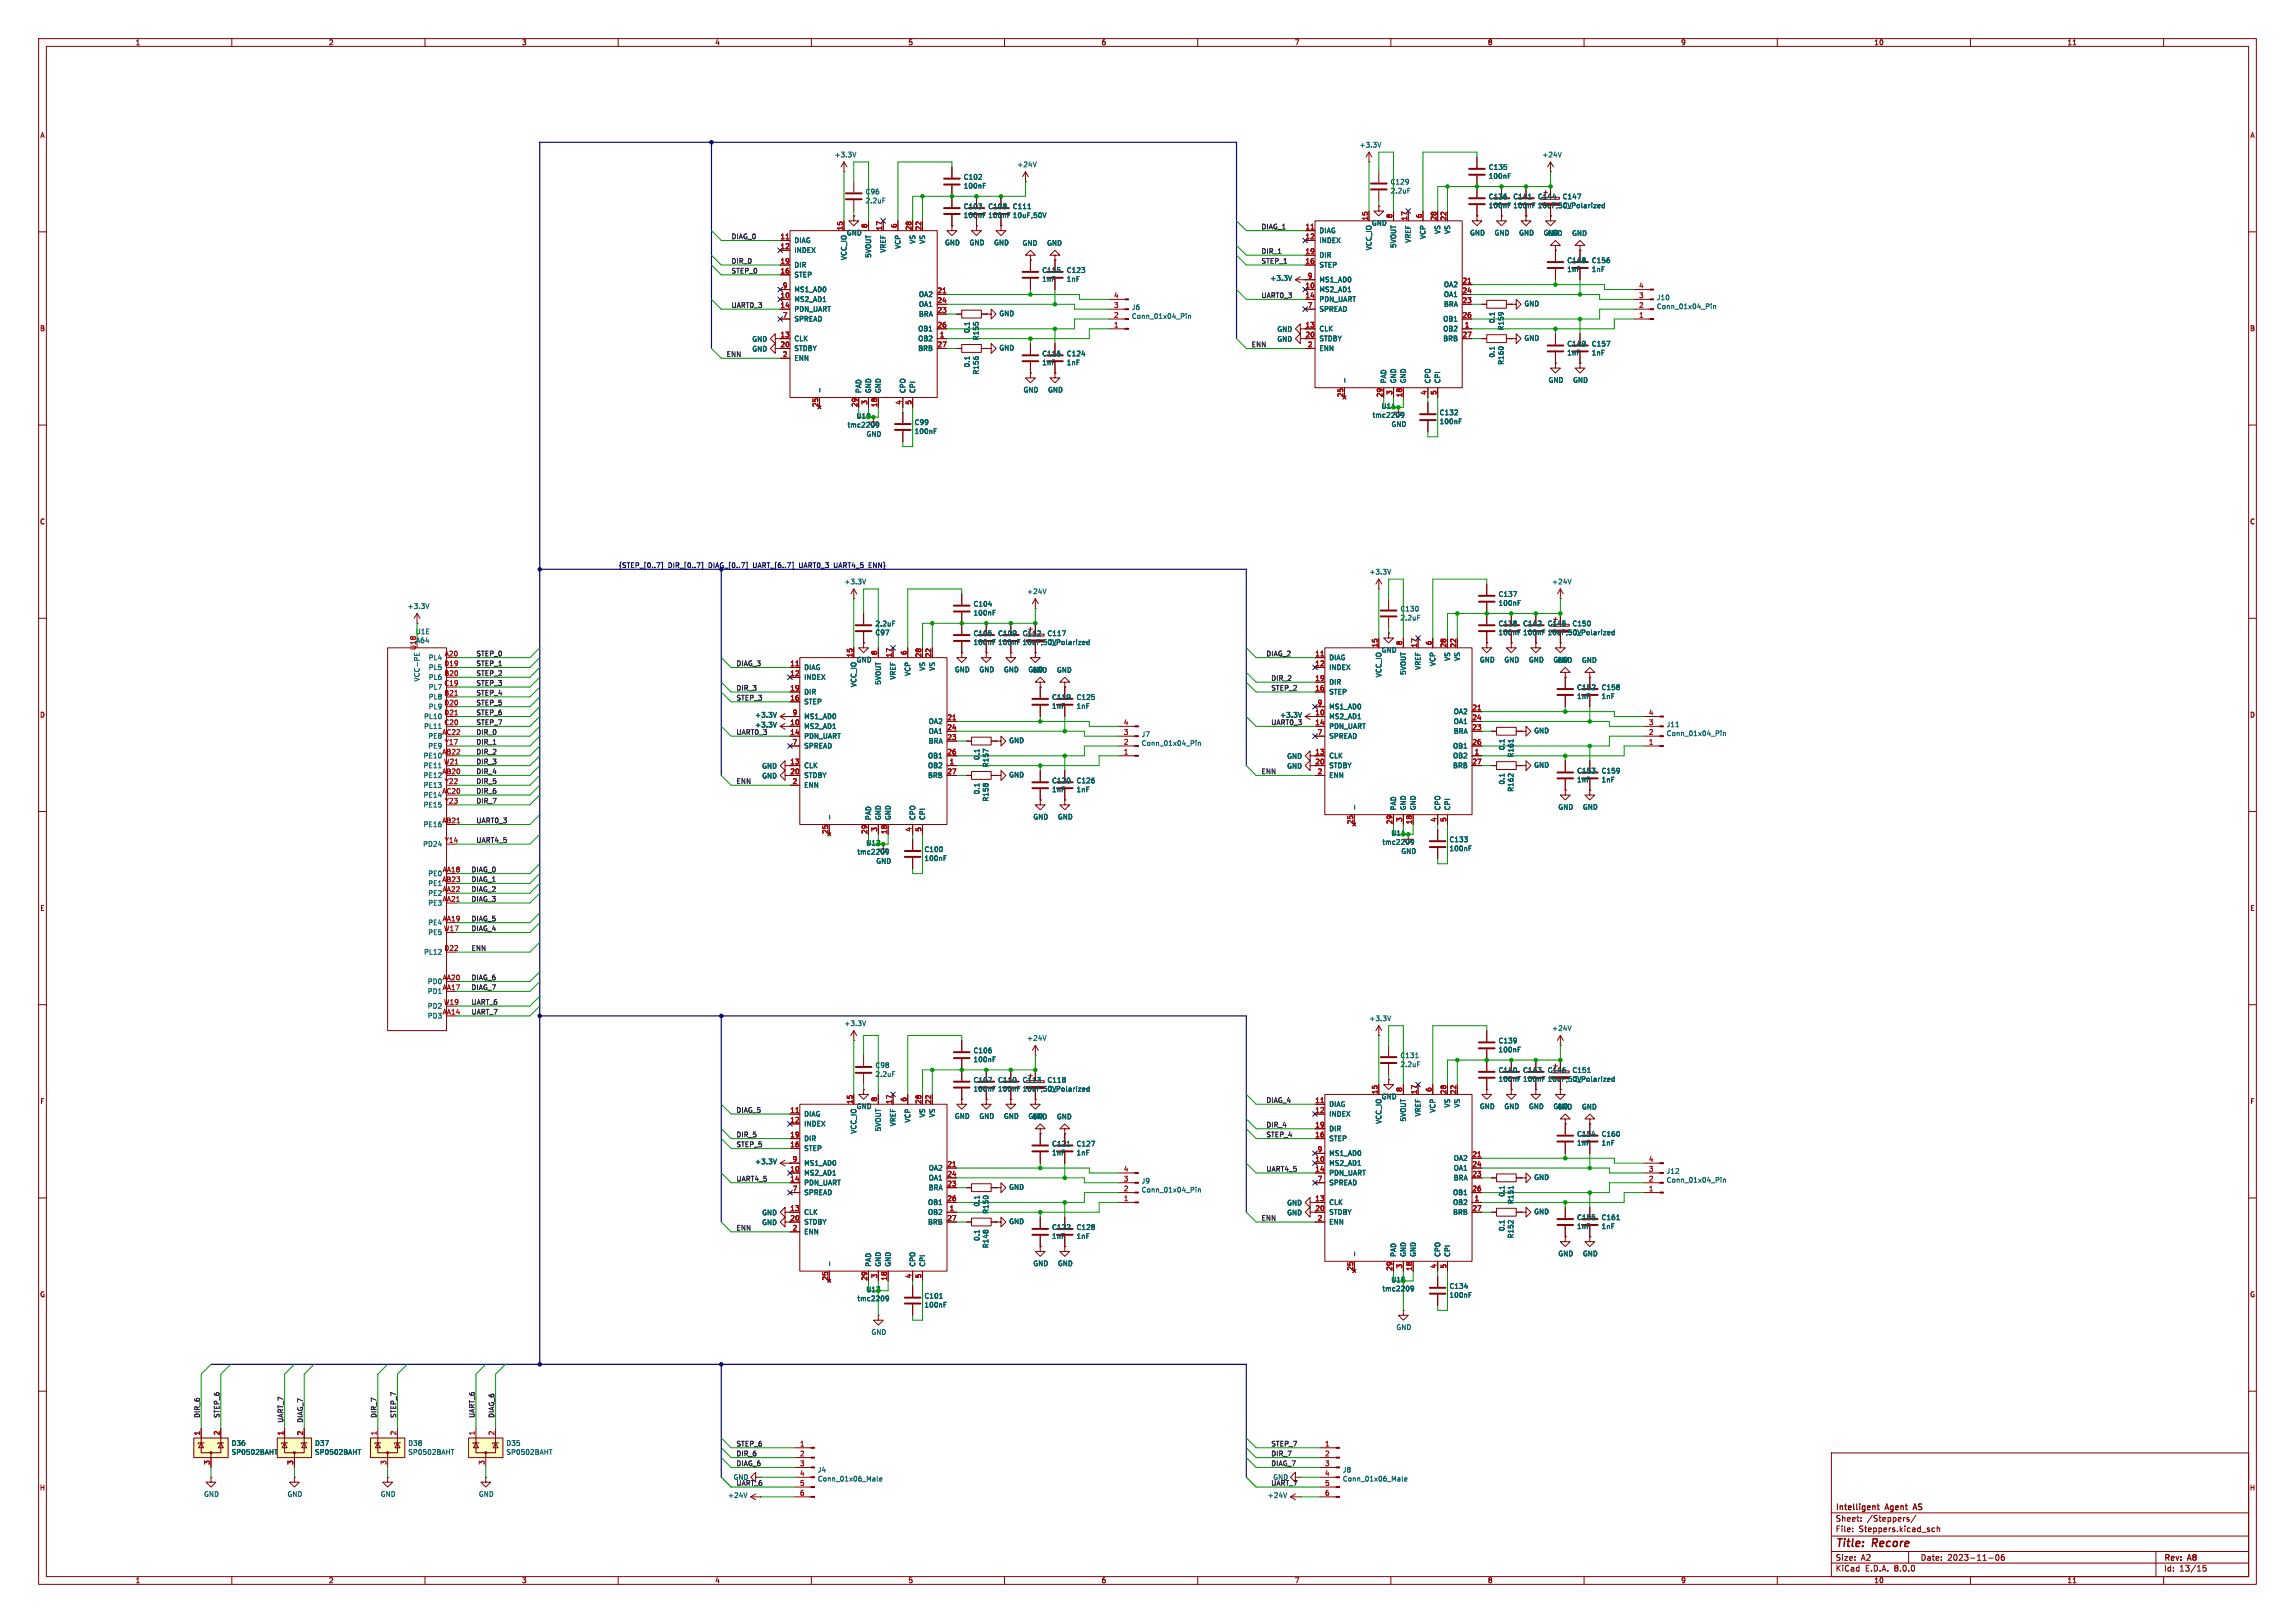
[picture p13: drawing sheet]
<svg xmlns="http://www.w3.org/2000/svg" width="594mm" height="420mm" viewBox="0 0 594 420" stroke-linecap="round" stroke-linejoin="round" font-family="sans-serif">
<defs><g id="words">
<g font-size="2.8" fill="#840000">
<text x="475" y="400.9">Title:</text>
<text x="484.7" y="400.9">Recore</text>
</g>
<g font-size="2.1" fill="#840000">
<text x="475" y="394">Sheet:</text>
<text x="475" y="391.2">Intelligent</text>
<text x="483.2" y="394">/Steppers/</text>
<text x="488.1" y="391.2">Agent</text>
<text x="496" y="391.2">AS</text>
<text x="475" y="396.7">File:</text>
<text x="481.1" y="396.7">Steppers.kicad_sch</text>
<text x="475" y="406.9">KiCad</text>
<text x="475" y="404.1">Size:</text>
<text x="481.7" y="404.1">A2</text>
<text x="482.7" y="406.9">E.D.A.</text>
<text x="490.3" y="406.9">8.0.0</text>
<text x="497" y="404.1">Date:</text>
<text x="504" y="404.1">2023-11-06</text>
<text x="560" y="404.3">Rev:</text>
<text x="560" y="406.9">Id:</text>
<text x="564.1" y="406.9">13/15</text>
<text x="566.4" y="404.3">A8</text>
</g>
<g font-size="1.8" fill="#840000">
<text x="35" y="11.9">1</text>
<text x="85" y="11.9">2</text>
<text x="135" y="11.9">3</text>
<text x="185" y="11.9">4</text>
<text x="235" y="11.9">5</text>
<text x="285" y="11.9">6</text>
<text x="335" y="11.9">7</text>
<text x="385" y="11.9">8</text>
<text x="435" y="11.9">9</text>
<text x="485" y="11.9">10</text>
<text x="535" y="11.9">11</text>
<text x="10.3" y="35.9">A</text>
<text x="582.3" y="35.9">A</text>
<text x="10.3" y="85.9">B</text>
<text x="201.9" y="87.4">13</text>
<text x="201.9" y="89.9">20</text>
<text x="337.8" y="84.8">13</text>
<text x="337.8" y="87.4">20</text>
<text x="582.3" y="85.9">B</text>
<text x="10.3" y="135.9">C</text>
<text x="582.3" y="135.9">C</text>
<text x="10.3" y="185.9">D</text>
<text x="340.3" y="185.2">10</text>
<text x="582.3" y="185.9">D</text>
<text x="340.3" y="195.3">13</text>
<text x="340.3" y="197.9">20</text>
<text x="10.3" y="235.9">E</text>
<text x="582.3" y="235.9">E</text>
<text x="10.3" y="285.9">F</text>
<text x="582.3" y="285.9">F</text>
<text x="340.3" y="310.9">13</text>
<text x="204.4" y="313.4">13</text>
<text x="204.4" y="316">20</text>
<text x="340.3" y="313.4">20</text>
<text x="10.3" y="335.9">G</text>
<text x="582.3" y="335.9">G</text>
<text x="10.2" y="385.9">H</text>
<text x="582.2" y="385.9">H</text>
<text x="35" y="409.9">1</text>
<text x="85" y="409.9">2</text>
<text x="135" y="409.9">3</text>
<text x="185" y="409.9">4</text>
<text x="235" y="409.9">5</text>
<text x="285" y="409.9">6</text>
<text x="335" y="409.9">7</text>
<text x="385" y="409.9">8</text>
<text x="435" y="409.9">9</text>
<text x="485" y="409.9">10</text>
<text x="535" y="409.9">11</text>
</g>
<g font-size="1.8" fill="#006464">
<text x="215.9" y="40.9">+3.3V</text>
<text x="351.8" y="38.4">+3.3V</text>
<text x="399.1" y="40.9">+24V</text>
<text x="249.3" y="46.7">C102</text>
<text x="263.2" y="43.5">+24V</text>
<text x="359.8" y="48">C129</text>
<text x="385.2" y="44.1">C135</text>
<text x="385.2" y="46.5">100nF</text>
<text x="223.9" y="50.5">C96</text>
<text x="223.9" y="52.8">2.2uF</text>
<text x="249.3" y="49">100nF</text>
<text x="359.8" y="50.3">2.2uF</text>
<text x="385.2" y="51.8">C136</text>
<text x="391.6" y="51.8">C141</text>
<text x="397.9" y="51.8">C144</text>
<text x="404.3" y="51.8">C147</text>
<text x="249.3" y="54.3">C103</text>
<text x="249.3" y="56.6">100nF</text>
<text x="255.7" y="54.3">C108</text>
<text x="255.7" y="56.6">100nF</text>
<text x="262" y="54.3">C111</text>
<text x="262" y="56.6">10uF,50V</text>
<text x="355" y="58.6">GND</text>
<text x="385.2" y="54.1">100nF</text>
<text x="391.6" y="54.1">100nF</text>
<text x="397.9" y="54.1">10uF,50V</text>
<text x="404.3" y="54.1">C_Polarized</text>
<text x="205.5" y="63.1">DIAG</text>
<text x="205.5" y="65.6">INDEX</text>
<text x="219.1" y="61.1">GND</text>
<text x="229.5" y="65.5" transform="rotate(-90 229.5 65.5)">VREF</text>
<text x="233.3" y="64.5" transform="rotate(-90 233.3 64.5)">VCP</text>
<text x="237.1" y="63.2" transform="rotate(-90 237.1 63.2)">VS</text>
<text x="239.6" y="63.2" transform="rotate(-90 239.6 63.2)">VS</text>
<text x="244.5" y="63.7">GND</text>
<text x="250.8" y="63.7">GND</text>
<text x="257.2" y="63.7">GND</text>
<text x="264.5" y="63.8">GND</text>
<text x="270.9" y="63.8">GND</text>
<text x="341.4" y="60.6">DIAG</text>
<text x="341.4" y="63.1">INDEX</text>
<text x="355.2" y="64.9" transform="rotate(-90 355.2 64.9)">VCC_IO</text>
<text x="361.5" y="64.3" transform="rotate(-90 361.5 64.3)">5VOUT</text>
<text x="365.4" y="63" transform="rotate(-90 365.4 63)">VREF</text>
<text x="369.2" y="62" transform="rotate(-90 369.2 62)">VCP</text>
<text x="373" y="60.7" transform="rotate(-90 373 60.7)">VS</text>
<text x="375.5" y="60.7" transform="rotate(-90 375.5 60.7)">VS</text>
<text x="380.4" y="61.1">GND</text>
<text x="386.7" y="61.1">GND</text>
<text x="393.1" y="61.1">GND</text>
<text x="399.4" y="61.1">GND</text>
<text x="400.4" y="61.2">GND</text>
<text x="406.8" y="61.2">GND</text>
<text x="205.5" y="72">STEP</text>
<text x="205.5" y="69.4">DIR</text>
<text x="219.3" y="67.4" transform="rotate(-90 219.3 67.4)">VCC_IO</text>
<text x="225.7" y="66.8" transform="rotate(-90 225.7 66.8)">5VOUT</text>
<text x="269.6" y="70.8">C115</text>
<text x="276" y="70.8">C123</text>
<text x="341.4" y="69.4">STEP</text>
<text x="341.4" y="66.9">DIR</text>
<text x="405.5" y="68.3">C148</text>
<text x="405.5" y="70.6">1nF</text>
<text x="411.9" y="68.3">C156</text>
<text x="411.9" y="70.6">1nF</text>
<text x="205.5" y="75.8">MS1_AD0</text>
<text x="237.7" y="77.1">OA2</text>
<text x="269.6" y="73.1">1nF</text>
<text x="276" y="73.1">1nF</text>
<text x="328.7" y="72.9">+3.3V</text>
<text x="341.4" y="75.8">MS2_AD1</text>
<text x="341.4" y="73.3">MS1_AD0</text>
<text x="373.6" y="74.5">OA2</text>
<text x="373.6" y="77.1">OA1</text>
<text x="428.7" y="77.9">J10</text>
<text x="205.5" y="78.3">MS2_AD1</text>
<text x="205.5" y="80.9">PDN_UART</text>
<text x="205.5" y="83.4">SPREAD</text>
<text x="237.7" y="82.1">BRA</text>
<text x="237.7" y="79.6">OA1</text>
<text x="258.5" y="82">GND</text>
<text x="292.8" y="80.4">J6</text>
<text x="292.8" y="82.7">Conn_01x04_Pin</text>
<text x="341.4" y="78.3">PDN_UART</text>
<text x="341.4" y="80.9">SPREAD</text>
<text x="373.4" y="83.4">OB1</text>
<text x="373.6" y="79.6">BRA</text>
<text x="387.1" y="83.8" transform="rotate(-90 387.1 83.8)">0.1</text>
<text x="394.4" y="79.5">GND</text>
<text x="428.7" y="80.2">Conn_01x04_Pin</text>
<text x="194.6" y="88.6">GND</text>
<text x="205.5" y="88.5">CLK</text>
<text x="237.5" y="88.5">OB2</text>
<text x="237.5" y="86">OB1</text>
<text x="251.2" y="86.3" transform="rotate(-90 251.2 86.3)">0.1</text>
<text x="253.5" y="88.2" transform="rotate(-90 253.5 88.2)">R155</text>
<text x="330.5" y="86.1">GND</text>
<text x="330.5" y="88.6">GND</text>
<text x="341.4" y="86">CLK</text>
<text x="341.4" y="88.5">STDBY</text>
<text x="373.4" y="86">OB2</text>
<text x="373.4" y="88.5">BRB</text>
<text x="389.4" y="85.6" transform="rotate(-90 389.4 85.6)">R159</text>
<text x="394.4" y="88.4">GND</text>
<text x="405.5" y="89.9">C149</text>
<text x="411.9" y="89.9">C157</text>
<text x="194.6" y="91.2">GND</text>
<text x="205.5" y="93.6">ENN</text>
<text x="205.5" y="91">STDBY</text>
<text x="237.5" y="91">BRB</text>
<text x="251.2" y="95.2" transform="rotate(-90 251.2 95.2)">0.1</text>
<text x="258.5" y="90.9">GND</text>
<text x="269.6" y="92.4">C116</text>
<text x="269.6" y="94.7">1nF</text>
<text x="276" y="92.4">C124</text>
<text x="276" y="94.7">1nF</text>
<text x="341.4" y="91">ENN</text>
<text x="387.1" y="92.6" transform="rotate(-90 387.1 92.6)">0.1</text>
<text x="389.4" y="94.5" transform="rotate(-90 389.4 94.5)">R160</text>
<text x="405.5" y="92.2">1nF</text>
<text x="411.9" y="92.2">1nF</text>
<text x="223.1" y="101.9" transform="rotate(-90 223.1 101.9)">PAD</text>
<text x="225.7" y="101.9" transform="rotate(-90 225.7 101.9)">GND</text>
<text x="228.2" y="101.9" transform="rotate(-90 228.2 101.9)">GND</text>
<text x="234.5" y="101.9" transform="rotate(-90 234.5 101.9)">CPO</text>
<text x="237.1" y="101.9" transform="rotate(-90 237.1 101.9)">CPI</text>
<text x="253.5" y="97.1" transform="rotate(-90 253.5 97.1)">R156</text>
<text x="264.8" y="101.8">GND</text>
<text x="271.1" y="101.8">GND</text>
<text x="359" y="99.3" transform="rotate(-90 359 99.3)">PAD</text>
<text x="361.5" y="99.3" transform="rotate(-90 361.5 99.3)">GND</text>
<text x="364.1" y="99.3" transform="rotate(-90 364.1 99.3)">GND</text>
<text x="370.4" y="99.3" transform="rotate(-90 370.4 99.3)">CPO</text>
<text x="373" y="99.3" transform="rotate(-90 373 99.3)">CPI</text>
<text x="400.7" y="99.2">GND</text>
<text x="407" y="99.2">GND</text>
<text x="357.4" y="106">U11</text>
<text x="372.5" y="107.6">C132</text>
<text x="219.2" y="110.8">tmc2209</text>
<text x="224.2" y="113.2">GND</text>
<text x="236.6" y="112.5">100nF</text>
<text x="236.6" y="110.2">C99</text>
<text x="355.1" y="108.3">tmc2209</text>
<text x="360" y="110.7">GND</text>
<text x="372.5" y="110">100nF</text>
<text x="354.3" y="148.9">+3.3V</text>
<text x="218.4" y="151.4">+3.3V</text>
<text x="265.7" y="153.9">+24V</text>
<text x="387.7" y="154.6">C137</text>
<text x="401.6" y="151.4">+24V</text>
<text x="105.4" y="157.8">+3.3V</text>
<text x="251.9" y="157.2">C104</text>
<text x="251.9" y="159.5">100nF</text>
<text x="362.3" y="158.4">C130</text>
<text x="362.3" y="160.8">2.2uF</text>
<text x="387.7" y="156.9">100nF</text>
<text x="107.5" y="164.3">U1E</text>
<text x="107.6" y="166.6">A64</text>
<text x="226.5" y="164.6">C97</text>
<text x="226.5" y="162.3">2.2uF</text>
<text x="251.9" y="164.8">C105</text>
<text x="251.9" y="167.1">100nF</text>
<text x="258.2" y="164.8">C109</text>
<text x="258.2" y="167.1">100nF</text>
<text x="264.6" y="164.8">C112</text>
<text x="264.6" y="167.1">10uF,50V</text>
<text x="271" y="164.8">C117</text>
<text x="271" y="167.1">C_Polarized</text>
<text x="387.7" y="162.3">C138</text>
<text x="387.7" y="164.6">100nF</text>
<text x="394.1" y="162.3">C142</text>
<text x="394.1" y="164.6">100nF</text>
<text x="400.4" y="162.3">C145</text>
<text x="400.4" y="164.6">10uF,50V</text>
<text x="406.9" y="162.3">C150</text>
<text x="406.9" y="164.6">C_Polarized</text>
<text x="107.7" y="168.3" transform="rotate(-90 107.7 168.3)">U18</text>
<text x="110.8" y="171">PL4</text>
<text x="110.8" y="173.6">PL5</text>
<text x="208" y="173.6">DIAG</text>
<text x="221.6" y="171.6">GND</text>
<text x="239.6" y="173.7" transform="rotate(-90 239.6 173.7)">VS</text>
<text x="242.2" y="173.7" transform="rotate(-90 242.2 173.7)">VS</text>
<text x="343.9" y="171">DIAG</text>
<text x="343.9" y="173.6">INDEX</text>
<text x="357.5" y="169.1">GND</text>
<text x="367.9" y="173.5" transform="rotate(-90 367.9 173.5)">VREF</text>
<text x="371.7" y="172.5" transform="rotate(-90 371.7 172.5)">VCP</text>
<text x="375.5" y="171.2" transform="rotate(-90 375.5 171.2)">VS</text>
<text x="378.1" y="171.2" transform="rotate(-90 378.1 171.2)">VS</text>
<text x="382.9" y="171.6">GND</text>
<text x="389.2" y="171.6">GND</text>
<text x="395.6" y="171.6">GND</text>
<text x="401.9" y="171.6">GND</text>
<text x="403" y="171.7">GND</text>
<text x="409.3" y="171.7">GND</text>
<text x="108.8" y="176.5" transform="rotate(-90 108.8 176.5)">VCC-PE</text>
<text x="110.8" y="176.1">PL6</text>
<text x="110.8" y="178.7">PL7</text>
<text x="208" y="176.1">INDEX</text>
<text x="208" y="179.9">DIR</text>
<text x="221.8" y="177.9" transform="rotate(-90 221.8 177.9)">VCC_IO</text>
<text x="228.2" y="177.3" transform="rotate(-90 228.2 177.3)">5VOUT</text>
<text x="232" y="176" transform="rotate(-90 232 176)">VREF</text>
<text x="235.8" y="175" transform="rotate(-90 235.8 175)">VCP</text>
<text x="247" y="174.2">GND</text>
<text x="253.4" y="174.2">GND</text>
<text x="259.7" y="174.2">GND</text>
<text x="266.1" y="174.2">GND</text>
<text x="267.1" y="174.3">GND</text>
<text x="273.4" y="174.3">GND</text>
<text x="343.9" y="179.9">STEP</text>
<text x="343.9" y="177.4">DIR</text>
<text x="357.7" y="175.4" transform="rotate(-90 357.7 175.4)">VCC_IO</text>
<text x="364.1" y="174.8" transform="rotate(-90 364.1 174.8)">5VOUT</text>
<text x="408.1" y="178.8">C152</text>
<text x="414.4" y="178.8">C158</text>
<text x="110.8" y="181.2">PL8</text>
<text x="110.8" y="183.7">PL9</text>
<text x="195.3" y="185.9">+3.3V</text>
<text x="208" y="182.5">STEP</text>
<text x="272.2" y="181.3">C119</text>
<text x="272.2" y="183.6">1nF</text>
<text x="278.5" y="181.3">C125</text>
<text x="278.5" y="183.6">1nF</text>
<text x="331.2" y="185.9">+3.3V</text>
<text x="343.9" y="183.7">MS1_AD0</text>
<text x="376.2" y="185">OA2</text>
<text x="408.1" y="181.1">1nF</text>
<text x="414.4" y="181.1">1nF</text>
<text x="109.6" y="188.8">PL11</text>
<text x="109.6" y="186.3">PL10</text>
<text x="110.7" y="191.4">PE8</text>
<text x="195.3" y="188.4">+3.3V</text>
<text x="208" y="188.8">MS2_AD1</text>
<text x="208" y="191.4">PDN_UART</text>
<text x="208" y="186.3">MS1_AD0</text>
<text x="240.3" y="187.6">OA2</text>
<text x="240.3" y="190.1">OA1</text>
<text x="295.4" y="190.9">J7</text>
<text x="343.9" y="186.3">MS2_AD1</text>
<text x="343.9" y="188.8">PDN_UART</text>
<text x="343.9" y="191.4">SPREAD</text>
<text x="376.2" y="190.1">BRA</text>
<text x="376.2" y="187.6">OA1</text>
<text x="397" y="190">GND</text>
<text x="431.3" y="188.4">J11</text>
<text x="431.3" y="190.7">Conn_01x04_Pin</text>
<text x="109.5" y="196.4">PE10</text>
<text x="110.7" y="193.9">PE9</text>
<text x="208" y="193.9">SPREAD</text>
<text x="240.1" y="196.4">OB1</text>
<text x="240.3" y="192.6">BRA</text>
<text x="253.7" y="196.8" transform="rotate(-90 253.7 196.8)">0.1</text>
<text x="261.1" y="192.5">GND</text>
<text x="295.4" y="193.2">Conn_01x04_Pin</text>
<text x="333" y="196.6">GND</text>
<text x="343.9" y="196.4">CLK</text>
<text x="376" y="196.4">OB2</text>
<text x="376" y="193.9">OB1</text>
<text x="389.6" y="194.2" transform="rotate(-90 389.6 194.2)">0.1</text>
<text x="391.9" y="196.1" transform="rotate(-90 391.9 196.1)">R161</text>
<text x="109.5" y="201.5">PE12</text>
<text x="109.5" y="199">PE11</text>
<text x="197.1" y="201.7">GND</text>
<text x="197.1" y="199.1">GND</text>
<text x="208" y="199">CLK</text>
<text x="208" y="201.5">STDBY</text>
<text x="240.1" y="199">OB2</text>
<text x="240.1" y="201.5">BRB</text>
<text x="256" y="198.7" transform="rotate(-90 256 198.7)">R157</text>
<text x="261.1" y="201.4">GND</text>
<text x="272.2" y="202.9">C120</text>
<text x="278.5" y="202.9">C126</text>
<text x="333" y="199.1">GND</text>
<text x="343.9" y="201.5">ENN</text>
<text x="343.9" y="199">STDBY</text>
<text x="376" y="199">BRB</text>
<text x="389.6" y="203.1" transform="rotate(-90 389.6 203.1)">0.1</text>
<text x="397" y="198.9">GND</text>
<text x="408.1" y="200.4">C153</text>
<text x="408.1" y="202.7">1nF</text>
<text x="414.4" y="200.4">C159</text>
<text x="414.4" y="202.7">1nF</text>
<text x="109.5" y="206.6">PE14</text>
<text x="109.5" y="204.1">PE13</text>
<text x="109.5" y="209.1">PE15</text>
<text x="208" y="204.1">ENN</text>
<text x="253.7" y="205.7" transform="rotate(-90 253.7 205.7)">0.1</text>
<text x="256" y="207.5" transform="rotate(-90 256 207.5)">R158</text>
<text x="272.2" y="205.2">1nF</text>
<text x="278.5" y="205.2">1nF</text>
<text x="361.5" y="209.8" transform="rotate(-90 361.5 209.8)">PAD</text>
<text x="364.1" y="209.8" transform="rotate(-90 364.1 209.8)">GND</text>
<text x="366.6" y="209.8" transform="rotate(-90 366.6 209.8)">GND</text>
<text x="373" y="209.8" transform="rotate(-90 373 209.8)">CPO</text>
<text x="375.5" y="209.8" transform="rotate(-90 375.5 209.8)">CPI</text>
<text x="391.9" y="205" transform="rotate(-90 391.9 205)">R162</text>
<text x="403.2" y="209.7">GND</text>
<text x="409.6" y="209.7">GND</text>
<text x="109.5" y="214.2">PE16</text>
<text x="225.7" y="212.3" transform="rotate(-90 225.7 212.3)">PAD</text>
<text x="228.2" y="212.3" transform="rotate(-90 228.2 212.3)">GND</text>
<text x="230.7" y="212.3" transform="rotate(-90 230.7 212.3)">GND</text>
<text x="237.1" y="212.3" transform="rotate(-90 237.1 212.3)">CPO</text>
<text x="239.6" y="212.3" transform="rotate(-90 239.6 212.3)">CPI</text>
<text x="267.3" y="212.3">GND</text>
<text x="273.7" y="212.3">GND</text>
<text x="109.4" y="219.3">PD24</text>
<text x="221.8" y="221.3">tmc2209</text>
<text x="239.2" y="220.7">C100</text>
<text x="357.7" y="218.8">tmc2209</text>
<text x="362.6" y="221.2">GND</text>
<text x="375" y="218.1">C133</text>
<text x="375" y="220.4">100nF</text>
<text x="110.7" y="226.9">PE0</text>
<text x="226.7" y="223.7">GND</text>
<text x="239.2" y="223">100nF</text>
<text x="110.7" y="232">PE2</text>
<text x="110.7" y="229.5">PE1</text>
<text x="110.7" y="239.6">PE4</text>
<text x="110.7" y="234.5">PE3</text>
<text x="110.7" y="242.2">PE5</text>
<text x="109.6" y="247.2">PL12</text>
<text x="110.6" y="257.4">PD1</text>
<text x="110.6" y="254.9">PD0</text>
<text x="110.6" y="263.8">PD3</text>
<text x="110.6" y="261.2">PD2</text>
<text x="218.4" y="265.7">+3.3V</text>
<text x="265.7" y="269.5">+24V</text>
<text x="354.3" y="264.4">+3.3V</text>
<text x="401.6" y="267">+24V</text>
<text x="251.9" y="272.7">C106</text>
<text x="251.9" y="275.1">100nF</text>
<text x="362.3" y="274">C131</text>
<text x="387.7" y="270.2">C139</text>
<text x="387.7" y="272.5">100nF</text>
<text x="226.5" y="276.6">C98</text>
<text x="226.5" y="278.9">2.2uF</text>
<text x="251.9" y="280.4">C107</text>
<text x="258.2" y="280.4">C110</text>
<text x="264.6" y="280.4">C113</text>
<text x="271" y="280.4">C118</text>
<text x="362.3" y="276.3">2.2uF</text>
<text x="387.7" y="277.8">C140</text>
<text x="387.7" y="280.1">100nF</text>
<text x="394.1" y="277.8">C143</text>
<text x="394.1" y="280.1">100nF</text>
<text x="400.4" y="277.8">C146</text>
<text x="400.4" y="280.1">10uF,50V</text>
<text x="406.9" y="277.8">C151</text>
<text x="406.9" y="280.1">C_Polarized</text>
<text x="221.6" y="287.2">GND</text>
<text x="251.9" y="282.7">100nF</text>
<text x="258.2" y="282.7">100nF</text>
<text x="264.6" y="282.7">10uF,50V</text>
<text x="271" y="282.7">C_Polarized</text>
<text x="343.9" y="286.6">DIAG</text>
<text x="357.5" y="284.7">GND</text>
<text x="375.5" y="286.7" transform="rotate(-90 375.5 286.7)">VS</text>
<text x="378.1" y="286.7" transform="rotate(-90 378.1 286.7)">VS</text>
<text x="382.9" y="287.2">GND</text>
<text x="389.2" y="287.2">GND</text>
<text x="395.6" y="287.2">GND</text>
<text x="401.9" y="287.2">GND</text>
<text x="403" y="287.3">GND</text>
<text x="409.3" y="287.3">GND</text>
<text x="208" y="289.2">DIAG</text>
<text x="208" y="291.7">INDEX</text>
<text x="221.8" y="293.5" transform="rotate(-90 221.8 293.5)">VCC_IO</text>
<text x="228.2" y="292.9" transform="rotate(-90 228.2 292.9)">5VOUT</text>
<text x="232" y="291.6" transform="rotate(-90 232 291.6)">VREF</text>
<text x="235.8" y="290.6" transform="rotate(-90 235.8 290.6)">VCP</text>
<text x="239.6" y="289.3" transform="rotate(-90 239.6 289.3)">VS</text>
<text x="242.2" y="289.3" transform="rotate(-90 242.2 289.3)">VS</text>
<text x="247" y="289.7">GND</text>
<text x="253.4" y="289.7">GND</text>
<text x="259.7" y="289.7">GND</text>
<text x="266.1" y="289.7">GND</text>
<text x="267.1" y="289.8">GND</text>
<text x="273.4" y="289.8">GND</text>
<text x="343.9" y="289.2">INDEX</text>
<text x="343.9" y="293">DIR</text>
<text x="357.7" y="291" transform="rotate(-90 357.7 291)">VCC_IO</text>
<text x="364.1" y="290.4" transform="rotate(-90 364.1 290.4)">5VOUT</text>
<text x="367.9" y="289" transform="rotate(-90 367.9 289)">VREF</text>
<text x="371.7" y="288.1" transform="rotate(-90 371.7 288.1)">VCP</text>
<text x="208" y="298">STEP</text>
<text x="208" y="295.5">DIR</text>
<text x="272.2" y="296.9">C121</text>
<text x="272.2" y="299.2">1nF</text>
<text x="278.5" y="296.9">C127</text>
<text x="278.5" y="299.2">1nF</text>
<text x="343.9" y="295.5">STEP</text>
<text x="343.9" y="299.3">MS1_AD0</text>
<text x="408.1" y="294.3">C154</text>
<text x="408.1" y="296.6">1nF</text>
<text x="414.4" y="294.3">C160</text>
<text x="414.4" y="296.6">1nF</text>
<text x="195.3" y="301.5">+3.3V</text>
<text x="208" y="304.4">MS2_AD1</text>
<text x="208" y="301.9">MS1_AD0</text>
<text x="240.3" y="303.1">OA2</text>
<text x="240.3" y="305.7">OA1</text>
<text x="343.9" y="301.9">MS2_AD1</text>
<text x="343.9" y="304.4">PDN_UART</text>
<text x="376.2" y="300.6">OA2</text>
<text x="376.2" y="305.7">BRA</text>
<text x="376.2" y="303.1">OA1</text>
<text x="397" y="305.5">GND</text>
<text x="431.3" y="303.9">J12</text>
<text x="208" y="306.9">PDN_UART</text>
<text x="208" y="309.5">SPREAD</text>
<text x="240.3" y="308.2">BRA</text>
<text x="261.1" y="308.1">GND</text>
<text x="295.4" y="306.5">J9</text>
<text x="295.4" y="308.8">Conn_01x04_Pin</text>
<text x="343.9" y="306.9">SPREAD</text>
<text x="376" y="309.5">OB1</text>
<text x="389.6" y="309.8" transform="rotate(-90 389.6 309.8)">0.1</text>
<text x="391.9" y="311.7" transform="rotate(-90 391.9 311.7)">R151</text>
<text x="431.3" y="306.2">Conn_01x04_Pin</text>
<text x="197.1" y="314.7">GND</text>
<text x="197.1" y="317.2">GND</text>
<text x="208" y="314.6">CLK</text>
<text x="208" y="317.1">STDBY</text>
<text x="240.1" y="314.6">OB2</text>
<text x="240.1" y="312">OB1</text>
<text x="240.1" y="317.1">BRB</text>
<text x="253.7" y="312.4" transform="rotate(-90 253.7 312.4)">0.1</text>
<text x="256" y="314.2" transform="rotate(-90 256 314.2)">R150</text>
<text x="261.1" y="317">GND</text>
<text x="333" y="312.1">GND</text>
<text x="333" y="314.7">GND</text>
<text x="343.9" y="312">CLK</text>
<text x="343.9" y="317.1">ENN</text>
<text x="343.9" y="314.6">STDBY</text>
<text x="376" y="312">OB2</text>
<text x="376" y="314.6">BRB</text>
<text x="397" y="314.4">GND</text>
<text x="408.1" y="315.9">C155</text>
<text x="414.4" y="315.9">C161</text>
<text x="208" y="319.6">ENN</text>
<text x="253.7" y="321.2" transform="rotate(-90 253.7 321.2)">0.1</text>
<text x="256" y="323.1" transform="rotate(-90 256 323.1)">R148</text>
<text x="272.2" y="318.5">C122</text>
<text x="272.2" y="320.8">1nF</text>
<text x="278.5" y="318.5">C128</text>
<text x="278.5" y="320.8">1nF</text>
<text x="389.6" y="318.7" transform="rotate(-90 389.6 318.7)">0.1</text>
<text x="391.9" y="320.6" transform="rotate(-90 391.9 320.6)">R152</text>
<text x="408.1" y="318.2">1nF</text>
<text x="414.4" y="318.2">1nF</text>
<text x="225.7" y="327.9" transform="rotate(-90 225.7 327.9)">PAD</text>
<text x="228.2" y="327.9" transform="rotate(-90 228.2 327.9)">GND</text>
<text x="230.7" y="327.9" transform="rotate(-90 230.7 327.9)">GND</text>
<text x="237.1" y="327.9" transform="rotate(-90 237.1 327.9)">CPO</text>
<text x="239.6" y="327.9" transform="rotate(-90 239.6 327.9)">CPI</text>
<text x="267.3" y="327.8">GND</text>
<text x="273.7" y="327.8">GND</text>
<text x="361.5" y="325.4" transform="rotate(-90 361.5 325.4)">PAD</text>
<text x="364.1" y="325.4" transform="rotate(-90 364.1 325.4)">GND</text>
<text x="366.6" y="325.4" transform="rotate(-90 366.6 325.4)">GND</text>
<text x="373" y="325.4" transform="rotate(-90 373 325.4)">CPO</text>
<text x="375.5" y="325.4" transform="rotate(-90 375.5 325.4)">CPI</text>
<text x="403.2" y="325.3">GND</text>
<text x="409.6" y="325.3">GND</text>
<text x="357.7" y="334.4">tmc2209</text>
<text x="375" y="333.7">C134</text>
<text x="221.8" y="336.9">tmc2209</text>
<text x="239.2" y="336.2">C101</text>
<text x="239.2" y="338.6">100nF</text>
<text x="375" y="336">100nF</text>
<text x="225.4" y="345.6">GND</text>
<text x="361.3" y="344.3">GND</text>
<text x="59.8" y="374.3">D36</text>
<text x="59.8" y="376.7">SP0502BAHT</text>
<text x="81.4" y="374.3">D37</text>
<text x="81.4" y="376.7">SP0502BAHT</text>
<text x="105.5" y="374.3">D38</text>
<text x="105.5" y="376.7">SP0502BAHT</text>
<text x="130.9" y="374.3">D35</text>
<text x="130.9" y="376.7">SP0502BAHT</text>
<text x="211.5" y="381.3">J4</text>
<text x="211.5" y="383.6">Conn_01x06_Male</text>
<text x="347.4" y="381.3">J8</text>
<text x="347.4" y="383.6">Conn_01x06_Male</text>
<text x="52.7" y="387.5">GND</text>
<text x="74.3" y="387.5">GND</text>
<text x="98.4" y="387.5">GND</text>
<text x="123.8" y="387.5">GND</text>
<text x="188.3" y="387.8">+24V</text>
<text x="328" y="387.8">+24V</text>
</g>
<g font-size="1.8" fill="#a90000">
<text x="218.2" y="59.7" transform="rotate(-90 218.2 59.7)">15</text>
<text x="224.5" y="59.1" transform="rotate(-90 224.5 59.1)">8</text>
<text x="228.3" y="59.7" transform="rotate(-90 228.3 59.7)">17</text>
<text x="232.2" y="59.1" transform="rotate(-90 232.2 59.1)">6</text>
<text x="236" y="59.7" transform="rotate(-90 236 59.7)">28</text>
<text x="238.5" y="59.7" transform="rotate(-90 238.5 59.7)">22</text>
<text x="337.8" y="59.4">11</text>
<text x="354.1" y="57.2" transform="rotate(-90 354.1 57.2)">15</text>
<text x="360.4" y="56.6" transform="rotate(-90 360.4 56.6)">8</text>
<text x="364.2" y="57.2" transform="rotate(-90 364.2 57.2)">17</text>
<text x="368" y="56.6" transform="rotate(-90 368 56.6)">6</text>
<text x="371.9" y="57.2" transform="rotate(-90 371.9 57.2)">28</text>
<text x="374.4" y="57.2" transform="rotate(-90 374.4 57.2)">22</text>
<text x="201.9" y="62">11</text>
<text x="201.9" y="64.5">12</text>
<text x="337.8" y="62">12</text>
<text x="337.8" y="65.8">19</text>
<text x="201.9" y="70.9">16</text>
<text x="201.9" y="68.3">19</text>
<text x="337.8" y="68.3">16</text>
<text x="201.9" y="77.2">10</text>
<text x="202.5" y="74.7">9</text>
<text x="242.5" y="75.9">21</text>
<text x="288.2" y="77.2">4</text>
<text x="337.8" y="74.7">10</text>
<text x="337.8" y="77.2">14</text>
<text x="338.4" y="72.1">9</text>
<text x="378.4" y="73.4">21</text>
<text x="378.4" y="75.9">24</text>
<text x="424.1" y="77.2">3</text>
<text x="424.1" y="74.7">4</text>
<text x="201.9" y="79.8">14</text>
<text x="202.5" y="82.3">7</text>
<text x="242.5" y="81">23</text>
<text x="242.5" y="78.5">24</text>
<text x="288.2" y="82.3">2</text>
<text x="288.2" y="79.8">3</text>
<text x="338.4" y="79.8">7</text>
<text x="378.4" y="78.5">23</text>
<text x="378.4" y="82.3">26</text>
<text x="424.1" y="82.3">1</text>
<text x="424.1" y="79.8">2</text>
<text x="242.5" y="84.8">26</text>
<text x="242.5" y="89.9">27</text>
<text x="243.1" y="87.4">1</text>
<text x="288.2" y="84.8">1</text>
<text x="338.4" y="89.9">2</text>
<text x="378.4" y="87.4">27</text>
<text x="379" y="84.8">1</text>
<text x="202.5" y="92.5">2</text>
<text x="211.8" y="105.5" transform="rotate(-90 211.8 105.5)">25</text>
<text x="222" y="105.5" transform="rotate(-90 222 105.5)">29</text>
<text x="224.5" y="104.8" transform="rotate(-90 224.5 104.8)">3</text>
<text x="227.1" y="105.5" transform="rotate(-90 227.1 105.5)">18</text>
<text x="233.4" y="104.8" transform="rotate(-90 233.4 104.8)">4</text>
<text x="236" y="104.8" transform="rotate(-90 236 104.8)">5</text>
<text x="347.7" y="102.9" transform="rotate(-90 347.7 102.9)">25</text>
<text x="357.9" y="102.9" transform="rotate(-90 357.9 102.9)">29</text>
<text x="360.4" y="102.3" transform="rotate(-90 360.4 102.3)">3</text>
<text x="363" y="102.9" transform="rotate(-90 363 102.9)">18</text>
<text x="369.3" y="102.3" transform="rotate(-90 369.3 102.3)">4</text>
<text x="371.9" y="102.3" transform="rotate(-90 371.9 102.3)">5</text>
<text x="356.6" y="167.7" transform="rotate(-90 356.6 167.7)">15</text>
<text x="363" y="167.1" transform="rotate(-90 363 167.1)">8</text>
<text x="366.8" y="167.7" transform="rotate(-90 366.8 167.7)">17</text>
<text x="370.6" y="167.1" transform="rotate(-90 370.6 167.1)">6</text>
<text x="374.4" y="167.7" transform="rotate(-90 374.4 167.7)">28</text>
<text x="376.9" y="167.7" transform="rotate(-90 376.9 167.7)">22</text>
<text x="114.9" y="172.5">D19</text>
<text x="115" y="169.9">A20</text>
<text x="204.4" y="172.5">11</text>
<text x="220.7" y="170.2" transform="rotate(-90 220.7 170.2)">15</text>
<text x="227.1" y="169.6" transform="rotate(-90 227.1 169.6)">8</text>
<text x="230.9" y="170.2" transform="rotate(-90 230.9 170.2)">17</text>
<text x="234.7" y="169.6" transform="rotate(-90 234.7 169.6)">6</text>
<text x="238.5" y="170.2" transform="rotate(-90 238.5 170.2)">28</text>
<text x="241" y="170.2" transform="rotate(-90 241 170.2)">22</text>
<text x="340.3" y="169.9">11</text>
<text x="340.3" y="172.5">12</text>
<text x="114.9" y="175">B20</text>
<text x="114.9" y="177.5">C19</text>
<text x="204.4" y="175">12</text>
<text x="204.4" y="178.8">19</text>
<text x="340.3" y="178.8">16</text>
<text x="340.3" y="176.3">19</text>
<text x="114.9" y="180.1">B21</text>
<text x="114.9" y="182.6">D20</text>
<text x="114.9" y="185.2">D21</text>
<text x="204.4" y="181.4">16</text>
<text x="205" y="185.2">9</text>
<text x="340.9" y="182.6">9</text>
<text x="381" y="183.9">21</text>
<text x="426.6" y="185.2">4</text>
<text x="114.3" y="190.2">AC22</text>
<text x="114.9" y="187.7">C20</text>
<text x="204.4" y="187.7">10</text>
<text x="204.4" y="190.2">14</text>
<text x="245.1" y="186.4">21</text>
<text x="245.1" y="191.5">23</text>
<text x="245.1" y="189">24</text>
<text x="290.8" y="190.2">3</text>
<text x="290.8" y="187.7">4</text>
<text x="340.3" y="187.7">14</text>
<text x="340.9" y="190.2">7</text>
<text x="381" y="189">23</text>
<text x="381" y="186.4">24</text>
<text x="426.6" y="190.2">2</text>
<text x="426.6" y="187.7">3</text>
<text x="114.3" y="195.3">AB22</text>
<text x="114.8" y="197.9">W21</text>
<text x="115" y="192.8">Y17</text>
<text x="204.4" y="197.9">13</text>
<text x="205" y="192.8">7</text>
<text x="245.1" y="195.3">26</text>
<text x="245.7" y="197.9">1</text>
<text x="290.8" y="195.3">1</text>
<text x="290.8" y="192.8">2</text>
<text x="381" y="192.8">26</text>
<text x="381" y="197.9">27</text>
<text x="381.6" y="195.3">1</text>
<text x="426.6" y="192.8">1</text>
<text x="114.3" y="200.4">AB20</text>
<text x="115" y="202.9">Y22</text>
<text x="204.4" y="200.4">20</text>
<text x="205" y="202.9">2</text>
<text x="245.1" y="200.4">27</text>
<text x="340.9" y="200.4">2</text>
<text x="114.3" y="205.5">AC20</text>
<text x="115" y="208">Y23</text>
<text x="114.3" y="213.1">AB21</text>
<text x="214.4" y="215.9" transform="rotate(-90 214.4 215.9)">25</text>
<text x="224.5" y="215.9" transform="rotate(-90 224.5 215.9)">29</text>
<text x="227.1" y="215.3" transform="rotate(-90 227.1 215.3)">3</text>
<text x="229.6" y="215.9" transform="rotate(-90 229.6 215.9)">18</text>
<text x="236" y="215.3" transform="rotate(-90 236 215.3)">4</text>
<text x="238.5" y="215.3" transform="rotate(-90 238.5 215.3)">5</text>
<text x="350.3" y="213.4" transform="rotate(-90 350.3 213.4)">25</text>
<text x="360.4" y="213.4" transform="rotate(-90 360.4 213.4)">29</text>
<text x="363" y="212.8" transform="rotate(-90 363 212.8)">3</text>
<text x="365.5" y="213.4" transform="rotate(-90 365.5 213.4)">18</text>
<text x="371.9" y="212.8" transform="rotate(-90 371.9 212.8)">4</text>
<text x="374.4" y="212.8" transform="rotate(-90 374.4 212.8)">5</text>
<text x="115" y="218.2">Y14</text>
<text x="114.4" y="225.8">AA18</text>
<text x="114.3" y="228.3">AB23</text>
<text x="114.4" y="233.4">AA21</text>
<text x="114.4" y="230.9">AA22</text>
<text x="114.4" y="238.5">AA19</text>
<text x="114.8" y="241">W17</text>
<text x="114.9" y="246.1">D22</text>
<text x="114.4" y="256.3">AA17</text>
<text x="114.4" y="253.7">AA20</text>
<text x="114.4" y="262.6">AA14</text>
<text x="114.8" y="260.1">W19</text>
<text x="220.7" y="285.8" transform="rotate(-90 220.7 285.8)">15</text>
<text x="227.1" y="285.2" transform="rotate(-90 227.1 285.2)">8</text>
<text x="230.9" y="285.8" transform="rotate(-90 230.9 285.8)">17</text>
<text x="234.7" y="285.2" transform="rotate(-90 234.7 285.2)">6</text>
<text x="238.5" y="285.8" transform="rotate(-90 238.5 285.8)">28</text>
<text x="241" y="285.8" transform="rotate(-90 241 285.8)">22</text>
<text x="340.3" y="285.5">11</text>
<text x="356.6" y="283.3" transform="rotate(-90 356.6 283.3)">15</text>
<text x="363" y="282.6" transform="rotate(-90 363 282.6)">8</text>
<text x="366.8" y="283.3" transform="rotate(-90 366.8 283.3)">17</text>
<text x="370.6" y="282.6" transform="rotate(-90 370.6 282.6)">6</text>
<text x="374.4" y="283.3" transform="rotate(-90 374.4 283.3)">28</text>
<text x="376.9" y="283.3" transform="rotate(-90 376.9 283.3)">22</text>
<text x="204.4" y="288">11</text>
<text x="204.4" y="290.6">12</text>
<text x="340.3" y="288">12</text>
<text x="340.3" y="291.8">19</text>
<text x="204.4" y="296.9">16</text>
<text x="204.4" y="294.4">19</text>
<text x="340.3" y="294.4">16</text>
<text x="340.9" y="298.2">9</text>
<text x="381" y="299.5">21</text>
<text x="204.4" y="303.3">10</text>
<text x="204.4" y="305.8">14</text>
<text x="205" y="300.7">9</text>
<text x="245.1" y="302">21</text>
<text x="245.1" y="304.5">24</text>
<text x="290.8" y="305.8">3</text>
<text x="290.8" y="303.3">4</text>
<text x="340.3" y="300.7">10</text>
<text x="340.3" y="303.3">14</text>
<text x="340.9" y="305.8">7</text>
<text x="381" y="304.5">23</text>
<text x="381" y="302">24</text>
<text x="426.6" y="305.8">2</text>
<text x="426.6" y="303.3">3</text>
<text x="426.6" y="300.7">4</text>
<text x="205" y="308.4">7</text>
<text x="245.1" y="307.1">23</text>
<text x="245.1" y="310.9">26</text>
<text x="290.8" y="310.9">1</text>
<text x="290.8" y="308.4">2</text>
<text x="381" y="308.4">26</text>
<text x="381.6" y="310.9">1</text>
<text x="426.6" y="308.4">1</text>
<text x="245.1" y="316">27</text>
<text x="245.7" y="313.4">1</text>
<text x="340.9" y="316">2</text>
<text x="381" y="313.4">27</text>
<text x="205" y="318.5">2</text>
<text x="350.3" y="329" transform="rotate(-90 350.3 329)">25</text>
<text x="360.4" y="329" transform="rotate(-90 360.4 329)">29</text>
<text x="363" y="328.4" transform="rotate(-90 363 328.4)">3</text>
<text x="365.5" y="329" transform="rotate(-90 365.5 329)">18</text>
<text x="371.9" y="328.4" transform="rotate(-90 371.9 328.4)">4</text>
<text x="374.4" y="328.4" transform="rotate(-90 374.4 328.4)">5</text>
<text x="214.4" y="331.5" transform="rotate(-90 214.4 331.5)">25</text>
<text x="224.5" y="331.5" transform="rotate(-90 224.5 331.5)">29</text>
<text x="227.1" y="330.9" transform="rotate(-90 227.1 330.9)">3</text>
<text x="229.6" y="331.5" transform="rotate(-90 229.6 331.5)">18</text>
<text x="236" y="330.9" transform="rotate(-90 236 330.9)">4</text>
<text x="238.5" y="330.9" transform="rotate(-90 238.5 330.9)">5</text>
<text x="51.8" y="371.5" transform="rotate(-90 51.8 371.5)">1</text>
<text x="56.9" y="371.5" transform="rotate(-90 56.9 371.5)">2</text>
<text x="73.4" y="371.5" transform="rotate(-90 73.4 371.5)">1</text>
<text x="78.5" y="371.5" transform="rotate(-90 78.5 371.5)">2</text>
<text x="97.5" y="371.5" transform="rotate(-90 97.5 371.5)">1</text>
<text x="102.6" y="371.5" transform="rotate(-90 102.6 371.5)">2</text>
<text x="122.9" y="371.5" transform="rotate(-90 122.9 371.5)">1</text>
<text x="128" y="371.5" transform="rotate(-90 128 371.5)">2</text>
<text x="206.9" y="374.4">1</text>
<text x="206.9" y="376.9">2</text>
<text x="342.8" y="374.4">1</text>
<text x="342.8" y="376.9">2</text>
<text x="54.4" y="379.2" transform="rotate(-90 54.4 379.2)">3</text>
<text x="75.9" y="379.2" transform="rotate(-90 75.9 379.2)">3</text>
<text x="100.1" y="379.2" transform="rotate(-90 100.1 379.2)">3</text>
<text x="125.5" y="379.2" transform="rotate(-90 125.5 379.2)">3</text>
<text x="206.9" y="379.5">3</text>
<text x="206.9" y="382">4</text>
<text x="342.8" y="379.5">3</text>
<text x="342.8" y="382">4</text>
<text x="206.9" y="384.6">5</text>
<text x="206.9" y="387.1">6</text>
<text x="342.8" y="384.6">5</text>
<text x="342.8" y="387.1">6</text>
</g>
<g font-size="1.8" fill="#0f0f0f">
<text x="326.4" y="59.4">DIAG_1</text>
<text x="189.2" y="62">DIAG_0</text>
<text x="326.4" y="65.8">DIR_1</text>
<text x="189.2" y="70.9">STEP_0</text>
<text x="189.2" y="68.3">DIR_0</text>
<text x="326.4" y="68.3">STEP_1</text>
<text x="326.4" y="77.2">UART0_3</text>
<text x="189.2" y="79.7">UART0_3</text>
<text x="323.8" y="89.9">ENN</text>
<text x="188" y="92.4">ENN</text>
<text x="123.2" y="169.9">STEP_0</text>
<text x="123.2" y="172.5">STEP_1</text>
<text x="190.5" y="172.5">DIAG_3</text>
<text x="327.7" y="169.9">DIAG_2</text>
<text x="123.2" y="175">STEP_2</text>
<text x="123.2" y="177.5">STEP_3</text>
<text x="190.5" y="178.8">DIR_3</text>
<text x="328.9" y="176.3">DIR_2</text>
<text x="328.9" y="178.8">STEP_2</text>
<text x="123.2" y="185.2">STEP_6</text>
<text x="123.2" y="182.6">STEP_5</text>
<text x="123.2" y="180.1">STEP_4</text>
<text x="190.5" y="181.3">STEP_3</text>
<text x="123.2" y="190.2">DIR_0</text>
<text x="123.2" y="187.7">STEP_7</text>
<text x="190.5" y="190.2">UART0_3</text>
<text x="328.9" y="187.7">UART0_3</text>
<text x="123.2" y="197.9">DIR_3</text>
<text x="123.2" y="192.8">DIR_1</text>
<text x="123.2" y="195.3">DIR_2</text>
<text x="123.2" y="200.4">DIR_4</text>
<text x="123.2" y="202.9">DIR_5</text>
<text x="190.5" y="202.9">ENN</text>
<text x="326.4" y="200.4">ENN</text>
<text x="123.2" y="205.5">DIR_6</text>
<text x="123.2" y="208">DIR_7</text>
<text x="123.2" y="213.1">UART0_3</text>
<text x="123.2" y="218.2">UART4_5</text>
<text x="121.9" y="225.8">DIAG_0</text>
<text x="121.9" y="228.3">DIAG_1</text>
<text x="121.9" y="233.4">DIAG_3</text>
<text x="121.9" y="230.9">DIAG_2</text>
<text x="121.9" y="238.5">DIAG_5</text>
<text x="121.9" y="241">DIAG_4</text>
<text x="121.9" y="246.1">ENN</text>
<text x="121.9" y="253.7">DIAG_6</text>
<text x="121.9" y="256.3">DIAG_7</text>
<text x="121.9" y="262.6">UART_7</text>
<text x="121.9" y="260.1">UART_6</text>
<text x="327.7" y="285.5">DIAG_4</text>
<text x="190.5" y="288">DIAG_5</text>
<text x="327.7" y="291.8">DIR_4</text>
<text x="190.5" y="296.9">STEP_5</text>
<text x="190.5" y="294.4">DIR_5</text>
<text x="327.7" y="294.4">STEP_4</text>
<text x="190.5" y="305.8">UART4_5</text>
<text x="327.7" y="303.3">UART4_5</text>
<text x="326.4" y="316">ENN</text>
<text x="190.5" y="318.5">ENN</text>
<text x="51.8" y="367" transform="rotate(-90 51.8 367)">DIR_6</text>
<text x="56.9" y="367" transform="rotate(-90 56.9 367)">STEP_6</text>
<text x="73.4" y="368.3" transform="rotate(-90 73.4 368.3)">UART_7</text>
<text x="78.5" y="368.3" transform="rotate(-90 78.5 368.3)">DIAG_7</text>
<text x="97.5" y="367" transform="rotate(-90 97.5 367)">DIR_7</text>
<text x="102.6" y="367" transform="rotate(-90 102.6 367)">STEP_7</text>
<text x="122.9" y="367" transform="rotate(-90 122.9 367)">UART_6</text>
<text x="128" y="367" transform="rotate(-90 128 367)">DIAG_6</text>
<text x="190.5" y="376.9">DIR_6</text>
<text x="190.5" y="374.4">STEP_6</text>
<text x="328.9" y="374.4">STEP_7</text>
<text x="328.9" y="376.9">DIR_7</text>
<text x="189.7" y="383.1">GND</text>
<text x="190.5" y="379.5">DIAG_6</text>
<text x="328.9" y="379.5">DIAG_7</text>
<text x="329.4" y="383.1">GND</text>
<text x="190.5" y="384.5">UART_6</text>
<text x="328.9" y="384.5">UART_7</text>
</g>
<g font-size="1.8" fill="#009600">
<text x="221.5" y="108.5">U10</text>
<text x="224.1" y="219">U12</text>
<text x="360" y="216.5">U14</text>
<text x="224.1" y="334.6">U13</text>
<text x="360" y="332.1">U15</text>
</g>
<g font-size="1.8" fill="#000084">
<text x="160" y="147.1">{STEP_[0..7]</text>
<text x="172.9" y="147.1">DIR_[0..7]</text>
<text x="183.5" y="147.1">DIAG_[0..7]</text>
<text x="195.2" y="147.1">UART_[6..7]</text>
<text x="207.3" y="147.1">UART0_3</text>
<text x="216.6" y="147.1">UART4_5</text>
<text x="225.8" y="147.1">ENN}</text>
</g>
</g></defs>
<g fill="none" stroke="#840000" stroke-width=".26">
<path d="M10 10h574v400h-574zM12 12h570v396h-570zM60 10v2M110 10v2M160 10v2M210 10v2M260 10v2M310 10v2M360 10v2M410 10v2M460 10v2M510 10v2"/>
<path d="M536.6 11.6h.7M560 10v2M10 60h2M252.7 58.4v1.3h1.3l-1.3 1.3-1.2-1.3h1.2M252.7 58.4h.1M582 60h2M10 110h2M582 110h2M10 160h2M582 160h2M203.2 198.1v-1.2l-1.3 1.2 1.3 1.3v-1.3h1.3M337.8 185.4l1.3 .8"/>
<path d="M337.8 185.4h2.6M339.1 195.6v-1.3l-1.3 1.3 1.3 1.3v-1.3h1.3M339.1 198.1v-1.2l-1.3 1.2 1.3 1.3v-1.3h1.3M339.1 184.7l-1.3 .7M10 210h2M203.2 200.7v-1.3l-1.3 1.3 1.3 1.2v-1.2h1.3M582 210h2M10 260h2M582 260h2M10 310h2M582 310h2M10 360h2"/>
<path d="M474 376h108v32h-108zM582 360h2M54.6 382.3v1.2h1.3l-1.3 1.3-1.3-1.3h1.3M54.6 382.3h.1M474 397.5h108M474 391.5h108M479.5 396.2v.2M479.5 395.4v.2M481.7 393.5v.2M481.7 392.7v.2M494.1 392.7h-.4l-.2 .2 .1 .2 .5 .1v.4h-.6M495.9 392.1l-1.3 1.9"/>
<path d="M500.7 395.4h-.4l-.3 .3 .2 .6h.5M501.4 395.5l.6-.1v1M501.4 394.9v1.5M60 408v2M110 408v2M160 408v2M210 408v2M260 408v2M310 408v2M360 408v2M410 408v2M460 408v2"/>
<path d="M474 404.5h108M474 401.5h108M494 401.5v3M510 408v2M514.7 403.2h1.2M516.7 402.3h.2a.8 .8 0 0 1 .5 .7 .8 .8 0 0 1-.5 .8 1 1 0 0 1-.2-1.5zM518.7 402.3h-.5l-.2 .3v.9l.2 .3 .5-.2v-.7l-.5-.1-.2 .3M536.6 409.6h.7M558 401.5v6.5M560 408v2M571 405.1h-.8v.7l.7-.1 .1 .7-.3 .2-.5-.2"/>
</g>
<path d="M485.8 389.7h.6M486.1 389.2v1.3l.3 .2M495.3 390.2h.7M495.6 389.2l-.5 1.5" fill="none" stroke="#840000" stroke-width=".3"/>
<path d="M336.9 184.3l-.4 1.3" fill="none" stroke="#006464" stroke-width=".26"/>
<path d="M50.2 372.1h8.9v5.1h-8.9z" fill="#ffffc2"/>
<g fill="none" stroke="#840000" stroke-width=".26">
<path d="M221 55.9v1.3h1.2l-1.2 1.2-1.3-1.2h1.3M221 55.9h.1M221 47v2.8M221 51.8v2.8M246.4 58.4v1.3h1.2l-1.2 1.3-1.3-1.3h1.3M246.4 58.4h.1M246.4 43.2v2.8M246.4 48v5.6M246.4 55.6v2.8M252.7 50.8v2.8M252.7 55.6v2.8M259.1 58.4v1.3h1.2l-1.2 1.3-1.3-1.3h1.3"/>
<path d="M259.1 58.4h.1M265.4 47h.1M265.4 44.5l-.7 1.2M265.4 44.5v2.5M265.4 44.5l.8 1.2M335.3 72.4l1.2 .8M335.3 72.4h2.5M336.5 71.6l-1.2 .8M337.8 72.4h.1M247.6 81.3h1.3M247.6 90.2h1.3M248.9 80.3h5.1v2h-5.1z"/>
<path d="M248.9 89.2h5.1v2h-5.1zM254 81.3h1.3M254 90.2h1.3M226.1 108v1.2h1.2l-1.2 1.3-1.3-1.3h1.3M226.1 108h.1M233.7 106.7v2.8M233.7 111.5v2.8M228.6 218.4v1.3h1.3l-1.3 1.3-1.3-1.3h1.3M228.6 218.4h.1M236.2 217.2v2.8M236.2 222v2.8M393.7 304.8h1.3v-1.3l1.2 1.3-1.2 1.3v-1.3"/>
<path d="M393.7 304.8h.1M50.2 372.1h8.9v5.1h-8.9zM52.1 373.4v2.5h5v-2.5M52.1 373.4l.6 1.3h-1.3zM52.1 369.6v3.8M52.8 373.4h-1.5v.2M54.6 375.9v3.8M57.1 373.4l.7 1.3h-1.3zM57.1 369.6v3.8M57.9 373.4h-1.5v.2M100.3 382.3v1.2h1.3l-1.3 1.3-1.2-1.3h1.2M100.3 382.3h.1"/>
</g>
<circle cx="54.6" cy="375.9" r=".25" fill="#840000" stroke="#840000" stroke-width=".26"/>
<g fill="none" stroke="#006464" stroke-width=".26">
<path d="M228.5 51.3h.6M254.5 48h.4M254.5 47.4h.6M254.5 55.7h.4M254.5 55.1h.6M260.8 55.7h.5M260.8 55.1h.6M268.2 41.9l-.4 1.3M334.3 71.3l-.4 1.3M250.9 83.4v.7M250.9 92.3v.7M241.8 111.5h.4"/>
<path d="M241.8 110.9h.6M244.3 222h.5M244.3 221.4h.6M71.1 375.1h.7"/>
</g>
<path d="M218.9 51.6h4.1M218.9 50h4.1M244.3 47.8h4.1M244.3 46.2h4.1M244.3 55.4h4.1M244.3 53.8h4.1M250.7 55.4h4.1M250.7 53.8h4.1M231.6 111.3h4.1M231.6 109.7h4.1M234.2 221.7h4.1M234.2 220.2h4.1" fill="none" stroke="#840000" stroke-width=".51"/>
<path d="M71.8 372.1h8.8v5.1h-8.8z" fill="#ffffc2"/>
<g fill="none" stroke="#840000" stroke-width=".26">
<path d="M200.7 90.2v-1.3l-1.3 1.3 1.3 1.2v-1.2h1.2M336.5 85.1v-1.3l-1.2 1.3 1.2 1.3v-1.3h1.3M336.5 87.6v-1.2l-1.2 1.2 1.2 1.3v-1.3h1.3M107.9 158.8l-.7 1.2M107.9 158.8v2.5M107.9 158.8l.8 1.2M223.5 158.8v2.7M384.8 158.8v2.7M107.9 161.3h.1M204.5 172.7h2.5M204.5 175.3h2.5M204.5 179.1h2.5"/>
<path d="M207 170.2h38.1v43.2h-38.1zM221 167.6v2.6M223.5 166.4v1.2h1.3l-1.3 1.3-1.3-1.3h1.3M223.5 166.4h.1M223.5 163.6v2.8M227.3 167.6v2.6M231.1 167.6v2.6M234.9 167.6v2.6M238.8 167.6v2.6M241.3 167.6v2.6M340.4 172.7h2.5M340.4 179.1h2.5"/>
<path d="M340.4 170.2h2.5M340.4 176.5h2.5M342.9 167.6h38.1v43.2h-38.1zM356.9 165.1v2.5M363.2 165.1v2.5M367 165.1v2.5M370.8 165.1v2.5M374.6 165.1v2.5M377.2 165.1v2.5M384.8 166.4v1.2h1.3l-1.3 1.3-1.3-1.3h1.3M384.8 166.4h.1M384.8 163.6v2.8"/>
<path d="M391.2 166.4v1.2h1.2l-1.2 1.3-1.3-1.3h1.3M391.2 166.4h.1M201.9 188h5.1M201.9 185.4h5.1M201.9 188l1.3 .7M201.9 185.4l1.3 .8M203.2 187.2l-1.3 .8M203.2 184.7l-1.3 .7M204.5 185.4h.1M204.5 198.1h2.5M204.5 190.5h2.5M204.5 181.6h2.5"/>
<path d="M204.5 193h2.5M245.1 189.2h2.5M245.1 198.1h2.5M245.1 186.7h2.5M245.1 191.8h2.5M245.1 195.6h2.5M340.4 198.1h2.5M340.4 188h2.5M340.4 190.5h2.5M340.4 195.6h2.5M340.4 185.4h2.5M340.4 182.9h2.5"/>
<path d="M381 189.2h2.5M381 198.1h2.5M381 186.7h2.5M381 195.6h2.5M381 193h2.5M381 184.2h2.5M386.1 189.2h1.2M386.1 198.1h1.2M387.3 188.2h5.1v2h-5.1zM387.3 197.1h5.1v2h-5.1zM392.4 189.2h1.3M392.4 198.1h1.3"/>
<path d="M393.7 189.2h1.3v-1.2l1.2 1.2-1.2 1.3v-1.3M393.7 189.2h.1M393.7 198.1h1.3v-1.2l1.2 1.2-1.2 1.3v-1.3M393.7 198.1h.1M405.1 196.9v2.7M411.5 196.9v2.7M204.5 203.2h2.5M204.5 200.7h2.5M214.6 213.4v2.5M224.8 213.4v2.5M227.3 213.4v2.5M229.9 213.4v2.5"/>
<path d="M236.2 213.4v2.5M238.8 213.4v2.5M245.1 200.7h2.5M340.4 200.7h2.5M350.5 210.8v2.6M360.7 210.8v2.6M363.2 210.8v2.6M365.8 210.8v2.6M372.1 210.8v2.6M374.6 210.8v2.6M405.1 204.5v1.2h1.3l-1.3 1.3-1.2-1.3h1.2M405.1 204.5h.1"/>
<path d="M405.1 201.7v2.8M411.5 204.5v1.2h1.2l-1.2 1.3-1.3-1.3h1.3M411.5 204.5h.1M411.5 201.7v2.8M356.9 268h.1M356.9 265.4l-.8 1.3M356.9 265.4v2.6M356.9 265.4l.7 1.3M359.4 279.4v1.3h1.3l-1.3 1.2-1.3-1.2h1.3M359.4 279.4h.1M359.4 270.5v2.8M359.4 275.3v2.8"/>
<path d="M384.8 274.3v2.8M384.8 279.1v2.8M391.2 274.3v2.8M391.2 279.1v2.8M269.2 292.1h1.3l-1.3-1.3-1.2 1.3h1.2v1.3M269.2 293.4h.1M397.5 281.9v1.3h1.3l-1.3 1.3-1.3-1.3h1.3M397.5 281.9h.1M411.5 289.6h1.2l-1.2-1.3-1.3 1.3h1.3v1.2M411.5 290.8h.1M411.5 290.8v2.8M411.5 295.7v2.8"/>
<path d="M250.2 316.2h1.3M251.5 315.2h5v2h-5zM256.5 316.2h1.3M71.8 372.1h8.8v5.1h-8.8zM73.7 373.4v2.5h5v-2.5M73.7 373.4l.6 1.3h-1.3zM73.7 369.6v3.8M74.4 373.4h-1.5v.2M76.2 375.9v3.8M78.7 373.4l.7 1.3h-1.3zM78.7 369.6v3.8M79.5 373.4h-1.5v.2"/>
<path d="M76.2 382.3v1.2h1.3l-1.3 1.3-1.3-1.3h1.3M76.2 382.3h.1"/>
</g>
<circle cx="76.2" cy="375.9" r=".25" fill="#840000" stroke="#840000" stroke-width=".26"/>
<g fill="none" stroke="#006464" stroke-width=".26">
<path d="M111.1 156.2l-.5 1.3M231 160.7h.6M392.9 163.6h.4M392.9 163h.6M201 186.9l-.4 1.3M201 184.3l-.4 1.3M389.3 191.4v.7M391.6 191.4v.7M214.7 211v.9M229.9 219.8v.1M229.9 219.8h-.5l-.1 .5 .2 .3 .5-.3M229.9 219.9v.8l-.5 .4"/>
<path d="M350.6 208.4v1M365.9 217.8l-.3 .2h-.3l-.1-.6 .4-.2 .3 .3-.1 .7-.5 .3M389.3 200.3v.7M360 262.9l-.5 1.3M366.4 273.7h.7M366.9 274.8h.6M392.9 279.2h.4M392.9 278.6h.6M399.3 279.2h.4M399.3 278.6h.6M253.4 318.4v.7M92.6 375.1h.8"/>
</g>
<g fill="none" stroke="#840000" stroke-width=".51">
<path d="M221.5 161.8h4.1M221.5 163.3h4.1M382.8 161.8h4M382.8 163.3h4M403.1 199.9h4.1M409.4 199.9h4.1M403.1 201.4h4.1M409.4 201.4h4.1M357.4 275.1h4M357.4 273.6h4M382.8 278.9h4M382.8 277.4h4"/>
<path d="M389.1 278.9h4.1M389.1 277.4h4.1M409.4 295.4h4.1M409.4 293.9h4.1"/>
</g>
<path d="M206 172.3h.7M341.9 169.8h.7M246.6 186.3h.7M382.5 183.7h.7" fill="none" stroke="#a90000" stroke-width=".26"/>
<path d="M121.3 372.1h8.9v5.1h-8.9z" fill="#ffffc2"/>
<g fill="none" stroke="#840000" stroke-width=".26">
<path d="M200.7 87.6v-1.2l-1.3 1.2 1.3 1.3v-1.3h1.2M269.2 315v2.8M269.2 319.8v2.8M275.6 315v2.8M275.6 319.8v2.8M405.1 312.4v2.8M405.1 317.2v2.8M411.5 312.4v2.8M411.5 317.2v2.8M425.4 301h4.3M425.4 303.5h4.3M425.4 306.1h4.3"/>
<path d="M425.4 308.6h4.3M363.2 339.1v1.3h1.3l-1.3 1.2-1.3-1.2h1.3M363.2 339.1h.1M405.1 320v1.3h1.3l-1.3 1.3-1.2-1.3h1.2M405.1 320h.1M411.5 320v1.3h1.2l-1.2 1.3-1.3-1.3h1.3M411.5 320h.1M121.3 372.1h8.9v5.1h-8.9zM123.2 373.4v2.5h5.1v-2.5M123.2 373.4l.6 1.3h-1.2zM123.2 369.6v3.8M124 373.4h-1.6v.2"/>
<path d="M125.7 375.9v3.8M128.3 373.4l.6 1.3h-1.3zM128.3 369.6v3.8M129 373.4h-1.5v.2M194.3 387.4l1.3 .7M194.3 387.4h2.5M195.6 382.3v-1.3l-1.3 1.3 1.3 1.2v-1.2h1.2M195.6 386.6l-1.3 .8M196.8 387.4h.1M196.8 382.3h.1"/>
</g>
<g fill="#840000" stroke="#840000" stroke-width=".26">
<path d="M429.7 300.9h.8v.2h-.8z"/>
<path d="M429.7 303.4h.8v.3h-.8z"/>
<path d="M429.7 305.9h.8v.3h-.8z"/>
<path d="M429.7 308.5h.8v.2h-.8z"/>
<circle cx="125.7" cy="375.9" r=".25"/>
</g>
<path d="M418.4 315.6h.8M445.4 304.7v.1M445.4 305.1v.9M446 305.1v.9M446 305.2h.5l.1 .8M142.2 375.1h.7M193.4 386.3l-.5 1.2" fill="none" stroke="#006464" stroke-width=".26"/>
<path d="M267.2 319.5h4.1M267.2 318h4.1M273.6 319.5h4M273.6 318h4M403.1 317h4.1M403.1 315.5h4.1M409.4 317h4.1M409.4 315.5h4.1" fill="none" stroke="#840000" stroke-width=".51"/>
<path d="M95.9 372.1h8.9v5.1h-8.9z" fill="#ffffc2"/>
<g fill="none" stroke="#840000" stroke-width=".26">
<path d="M354.3 39.4l-.7 1.2M354.3 39.4v2.5M354.3 39.4l.8 1.2M204.5 59.7h38.1v43.2h-38.1zM218.4 44.5h.1M218.4 41.9l-.7 1.3M218.4 41.9v2.6M218.4 57.2v2.5M218.4 41.9l.8 1.3M221 55.9h.1M224.8 57.2v2.5M228.6 57.2v2.5"/>
<path d="M232.4 57.2v2.5M236.2 57.2v2.5M238.8 57.2v2.5M246.4 58.4h.1M246.4 43.2v2.8M246.4 48v5.6M246.4 55.6v2.8M252.7 58.4h.1M252.7 50.8v2.8M252.7 55.6v2.8M259.1 58.4h.1M259.1 50.8v2.8"/>
<path d="M259.1 55.6v2.8M337.8 59.7h2.6M340.4 57.2h38.1v43.1h-38.1zM354.3 41.9h.1M354.3 54.6v2.6M356.9 53.3v1.3h1.2l-1.2 1.3-1.3-1.3h1.3M356.9 53.3h.1M356.9 44.5v2.7M356.9 49.3v2.8M360.7 54.6v2.6M364.5 54.6v2.6M368.3 54.6v2.6"/>
<path d="M372.1 54.6v2.6M374.6 54.6v2.6M382.3 55.9v1.3h1.2l-1.2 1.2-1.3-1.2h1.3M382.3 55.9h.1M382.3 40.6v2.8M382.3 45.5v5.6M382.3 53.1v2.8M388.6 55.9v1.3h1.3l-1.3 1.2-1.3-1.2h1.3M388.6 55.9h.1M388.6 48.3v2.8M388.6 53.1v2.8M395 55.9v1.3h1.2l-1.2 1.2-1.3-1.2h1.3"/>
<path d="M395 55.9h.1M395 48.3v2.8M395 53.1v2.8M399 51.1h4.6v.5h-4.6zM399.5 49.8h1.1M400 49.3v1M401.3 55.9v1.3h1.3l-1.3 1.2-1.3-1.2h1.3M401.3 55.9h.1M401.3 44.5h.1M401.3 41.9v2.6M401.3 48.3v2.8M401.3 53.1v2.8"/>
<path d="M401.3 41.9l-.7 1.3M401.3 41.9l.8 1.3M201.9 77.5h2.6M201.9 62.2h2.6M201.9 64.8h2.6M201.9 71.1h2.6M201.9 68.6h2.6M201.9 74.9h2.6M242.6 76.2h2.5M242.6 78.7h2.5M266.7 66h1.3l-1.3-1.2-1.3 1.2h1.3v1.3M266.7 67.3h.1"/>
<path d="M266.7 67.3v2.8M266.7 72.1v2.8M273 66h1.3l-1.3-1.2-1.2 1.2h1.2v1.3M273 67.3h.1M273 67.3v2.8M273 72.1v2.8M287 77.5h4.2M337.8 72.4h.1M337.8 77.5h2.6M337.8 62.2h2.6M337.8 68.6h2.6M337.8 74.9h2.6"/>
<path d="M337.8 66h2.6M337.8 72.4h2.6M378.5 76.2h2.5M378.5 78.7h2.5M378.5 73.7h2.5M383.5 78.7h1.3M384.8 77.7h5.1v2.1h-5.1zM389.9 78.7h1.3M391.2 78.7h1.2v-1.2l1.3 1.2-1.3 1.3v-1.3M391.2 78.7h.1M402.6 63.5h1.3l-1.3-1.3-1.3 1.3h1.3v1.3M402.6 64.8h.1"/>
<path d="M402.6 64.8v2.8M402.6 69.6v2.8M408.9 63.5h1.3l-1.3-1.3-1.2 1.3h1.2v1.3M408.9 64.8h.1M408.9 64.8v2.8M408.9 69.6v2.8M422.9 77.5h4.2M422.9 74.9h4.2M201.9 80h2.6M201.9 82.6h2.6M201.9 87.6h2.6M201.9 92.7h2.6"/>
<path d="M201.9 90.2h2.6M242.6 85.1h2.5M242.6 87.6h2.5M242.6 90.2h2.5M242.6 81.3h2.5M247.6 90.2h1.3M247.6 81.3h1.3M254 90.2h1.3M254 81.3h1.3M255.3 81.3h1.2v-1.3l1.3 1.3-1.3 1.3v-1.3M255.3 81.3h.1M255.3 90.2h1.2v-1.3l1.3 1.3-1.3 1.2v-1.2"/>
<path d="M255.3 90.2h.1M266.7 96.5v1.3h1.3l-1.3 1.3-1.3-1.3h1.3M266.7 96.5h.1M266.7 88.9v2.8M266.7 93.7v2.8M273 96.5v1.3h1.3l-1.3 1.3-1.2-1.3h1.2M273 96.5h.1M273 88.9v2.8M273 93.7v2.8M287 80h4.2M287 82.6h4.2M287 85.1h4.2"/>
<path d="M337.8 80h2.6M337.8 85.1h2.6M337.8 87.6h2.6M337.8 90.2h2.6M378.5 82.6h2.5M378.5 85.1h2.5M378.5 87.6h2.5M383.5 87.6h1.3M384.8 86.6h5.1v2h-5.1zM389.9 87.6h1.3M391.2 87.6h1.2v-1.2l1.3 1.2-1.3 1.3v-1.3M391.2 87.6h.1"/>
<path d="M402.6 94v1.3h1.3l-1.3 1.2-1.3-1.2h1.3M402.6 94h.1M402.6 86.4v2.8M402.6 91.2v2.8M408.9 94v1.3h1.3l-1.3 1.2-1.2-1.2h1.2M408.9 94h.1M408.9 86.4v2.8M408.9 91.2v2.8M422.9 80h4.2M422.9 82.6h4.2M212.1 102.9v2.5M222.2 102.9v2.5"/>
<path d="M224.8 102.9v2.5M226.1 108h.1M227.3 102.9v2.5M233.7 102.9v2.5M233.7 106.7v2.8M233.7 111.5v2.8M236.2 102.9v2.5M348 100.3v2.6M358.1 100.3v2.6M360.7 100.3v2.6M361.9 105.4v1.3h1.3l-1.3 1.3-1.2-1.3h1.2M361.9 105.4h.1"/>
<path d="M363.2 100.3v2.6M369.6 100.3v2.6M369.6 104.1v2.8M369.6 109v2.8M372.1 100.3v2.6M221 154.9h.1M221 152.4l-.8 1.3M221 152.4v2.5M221 152.4l.7 1.3M223.5 158.8v2.7M248.9 153.7v2.8M248.9 158.5v5.6"/>
<path d="M268 157.5h.1M268 154.9v2.6M268 154.9l-.8 1.3M268 154.9l.7 1.3M356.9 152.4h.1M356.9 149.9v2.5M356.9 149.9l-.8 1.2M356.9 149.9l.7 1.2M359.4 154.9v2.8M359.4 159.8v2.8M384.8 151.1v2.8M384.8 156v5.5"/>
<path d="M391.2 158.8v2.7M397.5 158.8v2.7M402.6 159.8v1M403.9 154.9h.1M403.9 152.4l-.8 1.3M403.9 152.4v2.5M403.9 158.8v2.7M403.9 152.4l.7 1.3M100.3 167.6h15.3v99.1h-15.3zM204.5 172.7h2.5M204.5 179.1h2.5M204.5 175.3h2.5"/>
<path d="M221 167.6v2.6M223.5 166.4h.1M223.5 163.6v2.8M227.3 167.6v2.6M231.1 167.6v2.6M234.9 167.6v2.6M238.8 167.6v2.6M241.3 167.6v2.6M248.9 168.9v1.3h1.3l-1.3 1.3-1.3-1.3h1.3M248.9 168.9h.1M248.9 166.1v2.8M255.3 168.9v1.3h1.2l-1.2 1.3-1.3-1.3h1.3"/>
<path d="M255.3 168.9h.1M255.3 161.3v2.8M255.3 166.1v2.8M261.6 168.9v1.3h1.3l-1.3 1.3-1.3-1.3h1.3M261.6 168.9h.1M261.6 161.3v2.8M261.6 166.1v2.8M265.7 164.1h4.6v.5h-4.6zM266.2 162.8h1M266.7 162.3v1M268 168.9v1.3h1.2l-1.2 1.3-1.3-1.3h1.3M268 168.9h.1"/>
<path d="M268 161.3v2.8M268 166.1v2.8M269.2 176.5h1.3l-1.3-1.2-1.2 1.2h1.2v1.3M269.2 177.8h.1M269.2 177.8v2.8M275.6 176.5h1.3l-1.3-1.2-1.3 1.2h1.3v1.3M275.6 177.8h.1M275.6 177.8v2.8M340.4 170.2h2.5M340.4 172.7h2.5M340.4 179.1h2.5M340.4 176.5h2.5"/>
<path d="M356.9 165.1v2.5M359.4 163.8v1.3h1.3l-1.3 1.3-1.3-1.3h1.3M359.4 163.8h.1M363.2 165.1v2.5M367 165.1v2.5M370.8 165.1v2.5M374.6 165.1v2.5M377.2 165.1v2.5M384.8 166.4h.1M384.8 163.6v2.8M391.2 166.4h.1M391.2 163.6v2.8"/>
<path d="M397.5 166.4v1.2h1.3l-1.3 1.3-1.3-1.3h1.3M397.5 166.4h.1M397.5 163.6v2.8M401.6 161.5h4.5v.6h-4.5zM402.1 160.3h1M403.9 166.4v1.2h1.2l-1.2 1.3-1.3-1.3h1.3M403.9 166.4h.1M403.9 163.6v2.8M405.1 174h1.3l-1.3-1.3-1.2 1.3h1.2v1.3M405.1 175.3h.1M405.1 175.3v2.8M411.5 174h1.2l-1.2-1.3-1.3 1.3h1.3v1.3"/>
<path d="M411.5 175.3h.1M411.5 175.3v2.8M204.5 185.4h.1M204.5 188h2.5M204.5 190.5h2.5M204.5 193h2.5M204.5 185.4h2.5M204.5 198.1h2.5M204.5 181.6h2.5M245.1 191.8h2.5M245.1 195.6h2.5M245.1 198.1h2.5"/>
<path d="M245.1 189.2h2.5M245.1 186.7h2.5M250.2 191.8h1.3M251.5 190.8h5v2h-5zM251.5 199.6h5v2.1h-5zM256.5 191.8h1.3M257.8 191.8h1.3v-1.3l1.2 1.3-1.2 1.2v-1.2M257.8 191.8h.1M269.2 182.6v2.8M269.2 199.4v2.8M275.6 182.6v2.8M275.6 199.4v2.8"/>
<path d="M289.6 188h4.2M289.6 190.5h4.2M289.6 193h4.2M289.6 195.6h4.2M340.4 188h2.5M340.4 190.5h2.5M340.4 195.6h2.5M340.4 185.4h2.5M340.4 198.1h2.5M340.4 182.9h2.5M381 193h2.5M381 195.6h2.5"/>
<path d="M381 198.1h2.5M381 184.2h2.5M381 189.2h2.5M381 186.7h2.5M386.1 198.1h1.2M386.1 189.2h1.2M392.4 198.1h1.3M392.4 189.2h1.3M393.7 189.2h.1M393.7 198.1h.1M405.1 180.1v2.8M405.1 196.9v2.7"/>
<path d="M411.5 180.1v2.8M411.5 196.9v2.7M425.4 188h4.3M425.4 190.5h4.3M425.4 193h4.3M425.4 185.4h4.3M204.5 200.7h2.5M204.5 203.2h2.5M214.6 213.4v2.5M224.8 213.4v2.5M227.3 213.4v2.5M228.6 218.4h.1"/>
<path d="M229.9 213.4v2.5M236.2 213.4v2.5M236.2 217.2v2.8M238.8 213.4v2.5M245.1 200.7h2.5M250.2 200.7h1.3M256.5 200.7h1.3M257.8 200.7h1.3v-1.3l1.2 1.3-1.2 1.2v-1.2M257.8 200.7h.1M269.2 207v1.3h1.3l-1.3 1.3-1.2-1.3h1.2M269.2 207h.1M269.2 204.2v2.8"/>
<path d="M275.6 207v1.3h1.3l-1.3 1.3-1.3-1.3h1.3M275.6 207h.1M275.6 204.2v2.8M340.4 200.7h2.5M350.5 210.8v2.6M360.7 210.8v2.6M363.2 210.8v2.6M364.5 215.9v1.3h1.3l-1.3 1.2-1.3-1.2h1.3M364.5 215.9h.1M365.8 210.8v2.6M372.1 210.8v2.6M372.1 214.6v2.8"/>
<path d="M372.1 219.5v2.8M374.6 210.8v2.6M405.1 204.5h.1M405.1 201.7v2.8M411.5 204.5h.1M411.5 201.7v2.8M236.2 222v2.8M221 269.2h.1M221 266.7v2.5M221 266.7l-.8 1.3M221 266.7l.7 1.3M223.5 273.1v2.7"/>
<path d="M223.5 277.9v2.8M248.9 269.2v2.8M248.9 274.1v5.6M255.3 276.9v2.8M261.6 276.9v2.8M265.7 279.7h4.6v.5h-4.6zM266.2 278.4h1M266.7 277.9v1M268 273.1h.1M268 270.5v2.6M268 276.9v2.8M268 270.5l-.8 1.3"/>
<path d="M268 270.5l.7 1.3M359.4 279.4h.1M384.8 266.7v2.8M384.8 271.5v5.6M384.8 279.1v2.8M391.2 274.3v2.8M391.2 279.1v2.8M397.5 274.3v2.8M397.5 279.1v2.8M401.6 277.1h4.5v.5h-4.5zM402.1 275.8h1M402.6 275.3v1.1"/>
<path d="M403.9 270.5h.1M403.9 268v2.5M403.9 274.3v2.8M403.9 279.1v2.8M403.9 268l-.8 1.2M403.9 268l.7 1.2M204.5 288.3h2.5M204.5 294.6h2.5M204.5 290.8h2.5M204.5 297.2h2.5M207 285.8h38.1v43.1h-38.1zM221 283.2v2.6"/>
<path d="M223.5 281.9v1.3h1.3l-1.3 1.3-1.3-1.3h1.3M223.5 281.9h.1M227.3 283.2v2.6M231.1 283.2v2.6M234.9 283.2v2.6M238.8 283.2v2.6M241.3 283.2v2.6M248.9 284.5v1.3h1.3l-1.3 1.2-1.3-1.2h1.3M248.9 284.5h.1M248.9 281.7v2.8M255.3 284.5v1.3h1.2l-1.2 1.2-1.3-1.2h1.3M255.3 284.5h.1"/>
<path d="M255.3 281.7v2.8M261.6 284.5v1.3h1.3l-1.3 1.2-1.3-1.2h1.3M261.6 284.5h.1M261.6 281.7v2.8M268 284.5v1.3h1.2l-1.2 1.2-1.3-1.2h1.3M268 284.5h.1M268 281.7v2.8M269.2 293.4h.1M269.2 293.4v2.8M269.2 298.2v2.8M275.6 292.1h1.3l-1.3-1.3-1.3 1.3h1.3v1.3M275.6 293.4h.1"/>
<path d="M275.6 293.4v2.8M275.6 298.2v2.8M340.4 285.8h2.5M340.4 288.3h2.5M340.4 294.6h2.5M340.4 292.1h2.5M340.4 298.5h2.5M342.9 283.2h38.1v43.2h-38.1zM356.9 280.7v2.5M363.2 280.7v2.5M367 280.7v2.5M370.8 280.7v2.5"/>
<path d="M374.6 280.7v2.5M377.2 280.7v2.5M381 299.7h2.5M384.8 281.9v1.3h1.3l-1.3 1.3-1.3-1.3h1.3M384.8 281.9h.1M391.2 281.9v1.3h1.2l-1.2 1.3-1.3-1.3h1.3M391.2 281.9h.1M397.5 281.9h.1M403.9 281.9v1.3h1.2l-1.2 1.3-1.3-1.3h1.3M403.9 281.9h.1M405.1 289.6h1.3l-1.3-1.3-1.2 1.3h1.2v1.2M405.1 290.8h.1"/>
<path d="M405.1 290.8v2.8M405.1 295.7v2.8M411.5 290.8h.1M411.5 290.8v2.8M411.5 295.7v2.8M201.9 301h5.1M201.9 301l1.3 .8M203.2 313.7v-1.3l-1.3 1.3 1.3 1.3v-1.3h3.8M203.2 316.2v-1.2l-1.3 1.2 1.3 1.3v-1.3h3.8M203.2 300.2l-1.3 .8M204.5 301h.1M204.5 303.5h2.5"/>
<path d="M204.5 308.6h2.5M204.5 306.1h2.5M204.5 318.8h2.5M245.1 311.2h2.5M245.1 316.2h2.5M245.1 313.7h2.5M245.1 304.8h2.5M245.1 302.3h2.5M245.1 307.3h2.5M250.2 316.2h1.3M250.2 307.3h1.3M251.5 306.3h5v2.1h-5z"/>
<path d="M256.5 316.2h1.3M256.5 307.3h1.3M257.8 307.3h1.3v-1.2l1.2 1.2-1.2 1.3v-1.3M257.8 307.3h.1M257.8 316.2h1.3v-1.2l1.2 1.2-1.2 1.3v-1.3M257.8 316.2h.1M269.2 315v2.8M269.2 319.8v2.8M275.6 315v2.8M275.6 319.8v2.8M289.6 311.2h4.2M289.6 303.5h4.2"/>
<path d="M289.6 308.6h4.2M289.6 306.1h4.2M339.1 311.2v-1.3l-1.3 1.3 1.3 1.2v-1.2h3.8M339.1 313.7v-1.3l-1.3 1.3 1.3 1.3v-1.3h3.8M340.4 301h2.5M340.4 303.5h2.5M340.4 316.2h2.5M340.4 306.1h2.5M381 311.2h2.5M381 313.7h2.5M381 304.8h2.5M381 302.3h2.5"/>
<path d="M381 308.6h2.5M386.1 313.7h1.2M386.1 304.8h1.2M387.3 303.8h5.1v2h-5.1zM387.3 312.7h5.1v2h-5.1zM392.4 313.7h1.3M392.4 304.8h1.3M393.7 313.7h1.3v-1.3l1.2 1.3-1.2 1.3v-1.3M393.7 313.7h.1M393.7 304.8h.1M405.1 312.4v2.8M405.1 317.2v2.8"/>
<path d="M411.5 312.4v2.8M411.5 317.2v2.8M214.6 328.9v2.6M224.8 328.9v2.6M227.3 328.9v2.6M229.9 328.9v2.6M236.2 328.9v2.6M236.2 332.7v2.8M236.2 337.6v2.8M238.8 328.9v2.6M269.2 322.6v1.3h1.3l-1.3 1.2-1.2-1.2h1.2M269.2 322.6h.1"/>
<path d="M275.6 322.6v1.3h1.3l-1.3 1.2-1.3-1.2h1.3M275.6 322.6h.1M350.5 326.4v2.5M360.7 326.4v2.5M363.2 326.4v2.5M365.8 326.4v2.5M372.1 326.4v2.5M372.1 330.2v2.8M372.1 335v2.8M374.6 326.4v2.5M405.1 320h.1M411.5 320h.1"/>
<path d="M227.3 340.4v1.2h1.3l-1.3 1.3-1.2-1.3h1.2M227.3 340.4h.1M52.1 369.6v2.5M54.6 377.2v2.5M57.1 369.6v2.5M73.7 369.6v2.5M76.2 377.2v2.5M78.7 369.6v2.5M95.9 372.1h8.9v5.1h-8.9zM97.8 373.4v2.5h5.1v-2.5M97.8 373.4l.6 1.3h-1.2zM97.8 369.6v3.8"/>
<path d="M98.6 373.4h-1.6v.2M100.3 375.9v3.8M102.9 373.4l.6 1.3h-1.3zM102.9 369.6v3.8M103.6 373.4h-1.5v.2M205.7 379.7h4.3M205.7 377.2h4.3M205.7 374.7h4.3M341.6 379.7h4.2M341.6 377.2h4.2M341.6 374.7h4.2M125.7 382.3v1.2h1.3l-1.3 1.3-1.2-1.3h1.2"/>
<path d="M125.7 382.3h.1M205.7 387.4h4.3M205.7 384.8h4.3M205.7 382.3h4.3M334 387.4h2.5M334 387.4l1.3 .7M335.3 382.3v-1.3l-1.3 1.3 1.3 1.2v-1.2h1.2M335.3 386.6l-1.3 .8M336.5 382.3h.1M336.5 387.4h.1M341.6 387.4h4.2M341.6 384.8h4.2"/>
<path d="M341.6 382.3h4.2"/>
</g>
<g fill="#840000" stroke="#840000" stroke-width=".26">
<path d="M345.8 387.2h.9v.3h-.9z"/>
<path d="M345.8 384.7h.9v.2h-.9z"/>
<path d="M345.8 382.1h.9v.3h-.9z"/>
<path d="M345.8 379.6h.9v.3h-.9z"/>
<path d="M345.8 377.1h.9v.2h-.9z"/>
<path d="M345.8 374.5h.9v.3h-.9z"/>
<path d="M265.7 281.2h4.6v.5h-4.6z"/>
<path d="M210 387.2h.8v.3h-.8z"/>
<path d="M210 384.7h.8v.2h-.8z"/>
<path d="M210 382.1h.8v.3h-.8z"/>
<path d="M210 379.6h.8v.3h-.8z"/>
<path d="M210 377.1h.8v.2h-.8z"/>
<path d="M210 374.5h.8v.3h-.8z"/>
<path d="M291.2 77.3h.9v.3h-.9z"/>
<path d="M291.2 79.9h.9v.2h-.9z"/>
<path d="M291.2 82.4h.9v.3h-.9z"/>
<path d="M291.2 85h.9v.2h-.9z"/>
<path d="M401.6 278.6h4.5v.5h-4.5z"/>
<path d="M401.6 163.1h4.5v.5h-4.5z"/>
<path d="M293.8 187.8h.8v.3h-.8z"/>
<path d="M293.8 190.4h.8v.2h-.8z"/>
<path d="M293.8 192.9h.8v.3h-.8z"/>
<path d="M293.8 195.5h.8v.2h-.8z"/>
<path d="M399 52.6h4.6v.5h-4.6z"/>
<path d="M265.7 165.6h4.6v.5h-4.6z"/>
<path d="M427.1 74.8h.9v.3h-.9z"/>
<path d="M427.1 77.3h.9v.3h-.9z"/>
<path d="M427.1 79.9h.9v.2h-.9z"/>
<path d="M427.1 82.4h.9v.3h-.9z"/>
<path d="M293.8 303.4h.8v.3h-.8z"/>
<path d="M293.8 305.9h.8v.3h-.8z"/>
<path d="M293.8 308.5h.8v.2h-.8z"/>
<path d="M293.8 311h.8v.3h-.8z"/>
<path d="M429.7 185.3h.8v.2h-.8z"/>
<path d="M429.7 187.8h.8v.3h-.8z"/>
<path d="M429.7 190.4h.8v.2h-.8z"/>
<path d="M429.7 192.9h.8v.3h-.8z"/>
<circle cx="100.3" cy="375.9" r=".25"/>
</g>
<g fill="none" stroke="#006464" stroke-width=".26">
<path d="M221.5 39.4l-.4 1.2M357.4 36.8l-.4 1.3M404.1 39.4l-.4 1.2M254.5 48h.4M254.5 47.4h.6M254.5 55.7h.4M254.5 55.1h.6M260.8 55.7h.5M260.8 55.1h.6M266 54h.8M269.9 55.1l.4 1.2 .5-1.2M364.4 48.7h.6"/>
<path d="M390.4 53.1h.4M390.4 52.5h.6M390.4 45.5h.4M390.4 44.9h.6M395.6 51.5h.7M396.7 53.1h.5M396.7 52.5h.6M401.9 51.1h.8M408.3 50.2h.8l-.5 1.3M415.3 52.5v1.3M415.3 53l-.4-.1-.3 .3 .2 .5h.5M334.3 71.3l-.4 1.3"/>
<path d="M442.9 78.6v.2M442.9 79.1v.8M443.5 79.1v.8M443.5 79.2l.5-.1 .1 .8M250.9 83.4v.7M250.9 92.3v.7M280 91.7h.8M307 81.2v.1M307 81.6v.8M307.6 81.6v.8M307.6 81.7h.5l.1 .7M348.1 97.9v1"/>
<path d="M386.8 80.9v.7M386.8 89.8v.7M415.8 88.3h.9l-.6 1.3M212.2 100.5v1M227.5 109.8l-.3 .3-.4-.1v-.6l.4-.1 .3 .2-.1 .8-.6 .3M241.8 111.5h.4M241.8 110.9h.6M360.3 105.7h.7M363.3 107.3l-.2 .2h-.4v-.6l.4-.1 .2 .2v.7l-.6 .3M377.7 109h.4M377.7 108.4h.6M224.1 149.9l-.4 1.2"/>
<path d="M255.9 156.5h.8M257 158.5h.5M257 157.9h.6M270.8 152.4l-.5 1.3M360 147.3l-.5 1.3M366.9 159.2h.6M391.7 153.1h.9l-.6 1.3M392.9 156h.4M392.9 155.4h.6M406.7 149.9l-.5 1.2M107.3 169v.6M107.9 169.2v.4"/>
<path d="M108.5 169v.6M231 160.7h.6M257 166.2h.5M257 165.6h.6M263.4 166.2h.4M263.4 165.6h.6M274.9 163.2h.9l-.5 1.3M281.9 165.6v1.2M281.9 166h-.4l-.2 .2 .1 .6h.5M392.9 163.6h.4M392.9 163h.6M399.3 163.6h.4"/>
<path d="M399.3 163h.6M417.8 163v1.3M417.8 163.5l-.4-.1-.2 .3 .1 .5h.5M113.5 188.5h.7M113.5 198.7h.7M201 184.3l-.4 1.3M201 186.9l-.4 1.3M253.4 193.9v.7M255.7 194.4l-1.2-.6v.9M309.6 191.7v.1M309.6 192.1v.8M310.2 192.1v.8"/>
<path d="M310.2 192.2l.4-.1 .1 .8M336.9 184.3l-.4 1.3M389.3 191.4v.7M391.6 191.4v.7M433.8 188.1h.7M445.4 189.1v.1M445.4 189.5v.9M446 189.5v.9M446 189.7l.5-.1 .1 .8M214.7 211v.9M229.9 219.8h-.5l-.1 .5 .2 .3 .5-.3M229.9 219.8v.1"/>
<path d="M229.9 219.9v.8l-.5 .4M253.4 202.8v.7M350.6 208.4v1M365.9 217.8l-.3 .2h-.3l-.1-.6 .4-.2 .3 .3-.1 .7-.5 .3M380.2 219.5h.4M380.2 218.9h.6M389.3 200.3v.7M244.3 222h.5M244.3 221.4h.6M224.1 264.2l-.4 1.2M231 277.3h.6M255.8 278.8h.9l-.6 1.3"/>
<path d="M257 274.1h.5M257 273.5h.6M270.8 268l-.5 1.2M392.9 271.6h.4M392.9 271h.6M392.9 279.2h.4M392.9 278.6h.6M399.3 279.2h.4M399.3 278.6h.6M406.7 265.4l-.5 1.3M410.9 277.5h.7M417.8 278.6v1.3"/>
<path d="M417.8 279.1l-.4-.1-.2 .2 .1 .6h.5M201 299.9l-.4 1.3M257 281.7h.5M257 281.1h.6M263.4 281.7h.4M263.4 281.1h.6M276.2 296.6h.7M281.9 281.1v1.3M281.9 281.6l-.4-.1-.2 .3 .1 .5h.5M282.5 295.3h.8l-.5 1.3M412.1 293.6h.8M253.4 309.5v.7"/>
<path d="M253.4 318.4v.7M309.6 307.2v.2M309.6 307.7v.8M310.2 307.7v.8M310.2 307.8l.4-.1 .1 .8M389.3 306.9v.8M389.3 315.8v.7M391.6 306.9v.8M418.4 315.6h.8M214.7 326.5v1M230 335.9l-.3 .2h-.3l-.1-.6 .4-.1 .3 .2-.1 .7-.5 .3M243.2 336h.7"/>
<path d="M244.3 337.6h.5M244.3 337h.6M350.6 324v1M365.9 333.4l-.3 .2-.3-.1-.1-.6 .4-.1 .3 .3-.1 .7-.5 .3M379.1 333h.8M380.2 335.1h.4M380.2 334.5h.6M71.1 375.1h.7M92.6 375.1h.8M116.8 375.1h.7M227.1 382v1.1l.1 .2M227.7 382.9l.6-.2-.1-.2-.4-.1-.1 .2v.6h.5"/>
<path d="M333.1 386.3l-.5 1.2M363 382v1.1l.1 .2M363.6 382.9l.6-.2-.1-.2-.4-.1-.1 .2v.6h.5"/>
</g>
<g fill="none" stroke="#a90000" stroke-width=".26">
<path d="M339.3 59.3h.8M203.4 61.8h.8M244.1 75.8h.7M380 73.2h.7M117.7 179.9h.7M206 172.3h.7M341.9 169.8h.7M117.7 185h.7M246.6 186.3h.7M382.5 183.7h.7M118.3 212.9h.7M206 287.9h.7"/>
<path d="M341.9 285.3h.7M382.5 299.3h.7M246.6 301.8h.7"/>
</g>
<g fill="none" stroke="#840000" stroke-width=".51">
<path d="M257 55.4h4.1M257 53.8h4.1M354.8 49h4.1M354.8 47.5h4.1M380.2 52.8h4.1M380.2 51.3h4.1M380.2 45.2h4.1M380.2 43.7h4.1M386.6 52.8h4.1M386.6 51.3h4.1M392.9 52.8h4.1M392.9 51.3h4.1"/>
<path d="M264.7 71.9h4M264.7 70.4h4M271 71.9h4.1M271 70.4h4.1M400.6 69.3h4M400.6 67.8h4M406.9 69.3h4.1M406.9 67.8h4.1M264.7 93.5h4M264.7 91.9h4M271 93.5h4.1M271 91.9h4.1"/>
<path d="M400.6 90.9h4M400.6 89.4h4M406.9 90.9h4.1M406.9 89.4h4.1M367.5 108.7h4.1M367.5 107.2h4.1M246.9 158.2h4.1M246.9 156.7h4.1M357.4 159.5h4M357.4 158h4M382.8 155.7h4M382.8 154.2h4"/>
<path d="M246.9 165.9h4.1M246.9 164.3h4.1M253.2 165.9h4.1M253.2 164.3h4.1M259.6 165.9h4.1M259.6 164.3h4.1M389.1 163.3h4.1M389.1 161.8h4.1M395.5 163.3h4M395.5 161.8h4M403.1 179.8h4.1M403.1 178.3h4.1"/>
<path d="M409.4 179.8h4.1M409.4 178.3h4.1M267.2 182.4h4.1M267.2 180.8h4.1M273.6 182.4h4M273.6 180.8h4M267.2 204h4.1M267.2 202.4h4.1M273.6 204h4M273.6 202.4h4M370.1 219.2h4M370.1 217.7h4"/>
<path d="M221.5 277.6h4.1M221.5 276.1h4.1M246.9 279.9h4.1M246.9 273.8h4.1M246.9 272.3h4.1M253.2 279.9h4.1M259.6 279.9h4.1M382.8 271.3h4M382.8 269.7h4M395.5 278.9h4M395.5 277.4h4M246.9 281.4h4.1"/>
<path d="M253.2 281.4h4.1M259.6 281.4h4.1M267.2 297.9h4.1M267.2 296.4h4.1M273.6 297.9h4M273.6 296.4h4M403.1 295.4h4.1M403.1 293.9h4.1M234.2 337.3h4.1M234.2 335.8h4.1M370.1 334.8h4M370.1 333.2h4"/>
</g>
<g fill="none" stroke="#000084" stroke-width=".26">
<path d="M228 56.5l1.2 1.3M229.2 56.5l-1.2 1.3M363.9 54l1.2 1.2M365.1 54l-1.2 1.2M201.3 64.2l1.2 1.2M201.3 76.9l1.2 1.2M201.3 74.3l1.2 1.2M202.5 64.2l-1.2 1.2M202.5 76.9l-1.2 1.2M202.5 74.3l-1.2 1.2M337.2 61.6l1.2 1.2M337.2 74.3l1.2 1.2"/>
<path d="M337.2 79.4l1.2 1.2M338.4 61.6l-1.2 1.2M338.4 74.3l-1.2 1.2M338.4 79.4l-1.2 1.2M201.3 81.9l1.2 1.3M202.5 81.9l-1.2 1.3M170 145.6h.8l-.5 1.3M171.2 145.5h.3v1.8h-.3M181.6 145.5h.3v1.8h-.3M193.1 145.5h.3v1.8h-.3M215.9 145.6v1.1l.3 .2M225 146.2h.4"/>
<path d="M225.6 145.6h-.6v1.3h.6M203.9 174.7l1.2 1.2M205.1 174.7l-1.2 1.2M230.5 167l1.2 1.2M231.7 167l-1.2 1.2M339.8 172.1l1.2 1.2M341 172.1l-1.2 1.2M366.4 164.5l1.2 1.2M367.6 164.5l-1.2 1.2M203.9 192.4l1.2 1.2M205.1 192.4l-1.2 1.2M339.8 189.9l1.2 1.2"/>
<path d="M339.8 182.3l1.2 1.2M341 189.9l-1.2 1.2M341 182.3l-1.2 1.2M203.9 290.2l1.2 1.2M205.1 290.2l-1.2 1.2M230.5 282.6l1.2 1.2M231.7 282.6l-1.2 1.2M339.8 297.8l1.2 1.3M339.8 287.7l1.2 1.2M341 297.8l-1.2 1.3M341 287.7l-1.2 1.2M366.4 280.1l1.2 1.2"/>
<path d="M367.6 280.1l-1.2 1.2M203.9 302.9l1.2 1.2M203.9 308l1.2 1.2M205.1 302.9l-1.2 1.2M205.1 308l-1.2 1.2M339.8 305.5l1.2 1.2M339.8 300.4l1.2 1.2M341 305.5l-1.2 1.2M341 300.4l-1.2 1.2"/>
</g>
<path d="M184.1 36.8v53.4M320 87.6v-50.8h-180.3v316.3M139.7 147.3h182.9v50.8M186.7 147.3v53.4M139.7 262.9h182.9v50.8M186.7 262.9v53.3M54.6 353.1h268v29.2M186.7 353.1v29.2" fill="none" stroke="#000084" stroke-width=".3"/>
<g fill="none" stroke="#009600" stroke-width=".26">
<path d="M184.1 59.7l2.6 2.5h15.2M218.4 44.5v12.7M221 47v-5.1h3.8v15.3M221 54.6v1.3M238.8 50.8v6.4M246.4 43.2v-1.3h-14v15.3M265.4 47v3.8h-29.2v6.4M320 57.2l2.6 2.5h15.2M354.3 41.9v12.7M356.9 44.5v-5.1h3.8v15.2M356.9 52.1v1.2M374.6 48.3v6.3"/>
<path d="M382.3 40.6v-1.2h-14v15.2M401.3 44.5v3.8h-29.2v6.3M184.1 77.5l2.6 2.5h15.2M184.1 68.6l2.6 2.5h15.2M184.1 66l2.6 2.6h15.2M245.1 76.2h34.3v1.3h7.6M245.1 78.7h33v1.3h8.9M266.7 74.9v1.3M273 74.9v3.8M320 74.9l2.6 2.6h15.2M320 63.5l2.6 2.5h15.2M320 66l2.6 2.6h15.2"/>
<path d="M381 76.2h33v1.3h8.9M381 78.7h2.5M381 73.7h34.3v1.2h7.6M402.6 72.4v1.3M408.9 72.4v3.8M184.1 90.2l2.6 2.5h15.2M245.1 81.3h2.5M245.1 90.2h2.5M266.7 87.6v1.3M273 85.1v3.8M287 85.1h-5.1v2.5h-36.8M287 82.6h-8.9v2.5h-33"/>
<path d="M320 87.6l2.6 2.6h15.2M381 87.6h2.5M402.6 85.1v1.3M408.9 82.6v3.8M422.9 82.6h-5.1v2.5h-36.8M422.9 80h-8.9v2.6h-33M222.2 105.4v2.6M224.8 105.4v2.6h2.5v-2.6M233.7 105.4v1.3M236.2 105.4v10.2h-2.5v-1.3M358.1 102.9v2.5M360.7 102.9v2.5h2.5v-2.5"/>
<path d="M369.6 102.9v1.2M372.1 102.9v10.1h-2.5v-1.2M221 154.9v12.7M223.5 158.8v-6.4h3.8v15.2M248.9 153.7v-1.3h-14v15.2M268 157.5v3.8h-29.2v6.3M356.9 152.4v12.7M359.4 154.9v-5h3.8v15.2M377.2 158.8v6.3M384.8 151.1v-1.2h-14v15.2M403.9 154.9v3.9h-29.3v6.3M107.9 161.3v3.8"/>
<path d="M139.7 170.2l-2.5 2.5h-19.1M139.7 167.6l-2.5 2.6h-19.1M139.7 177.8l-2.5 2.5h-19.1M139.7 175.3l-2.5 2.5h-19.1M139.7 172.7l-2.5 2.6h-19.1M186.7 170.2l2.5 2.5h15.3M186.7 176.5l2.5 2.6h15.3M186.7 179.1l2.5 2.5h15.3M241.3 161.3v6.3M322.6 174l2.5 2.5h15.3M322.6 176.5l2.5 2.6h15.3M322.6 167.6l2.5 2.6h15.3"/>
<path d="M359.4 162.6v1.2M139.7 185.4l-2.5 2.6h-19.1M139.7 198.1l-2.5 2.6h-19.1M139.7 188l-2.5 2.5h-19.1M139.7 193l-2.5 2.6h-19.1M139.7 190.5l-2.5 2.5h-19.1M139.7 195.6l-2.5 2.5h-19.1M139.7 182.9l-2.5 2.5h-19.1M139.7 180.3l-2.5 2.6h-19.1M186.7 188l2.5 2.5h15.3M247.6 186.7h34.3v1.3h7.7M247.6 191.8h2.6"/>
<path d="M247.6 189.2h33.1v1.3h8.9M269.2 185.4v1.3M269.2 198.1v1.3M275.6 185.4v3.8M275.6 195.6v3.8M289.6 193h-8.9v2.6h-33.1M289.6 195.6h-5.1v2.5h-36.9M322.6 185.4l2.5 2.6h15.3M322.6 198.1l2.5 2.6h15.3M383.5 186.7h33.1v1.3h8.8M383.5 184.2h34.3v1.2h7.6M383.5 189.2h2.6"/>
<path d="M383.5 198.1h2.6M405.1 182.9v1.3M405.1 195.6v1.3M411.5 182.9v3.8M411.5 193v3.9M425.4 190.5h-8.8v2.5h-33.1M425.4 193h-5v2.6h-36.9M139.7 215.9l-2.5 2.5h-19.1M139.7 200.7l-2.5 2.5h-19.1M139.7 210.8l-2.5 2.6h-19.1M139.7 203.2l-2.5 2.5h-19.1M139.7 205.7l-2.5 2.6h-19.1"/>
<path d="M186.7 200.7l2.5 2.5h15.3M224.8 215.9v2.5M227.3 215.9v2.5h2.6v-2.5M236.2 215.9v1.3M238.8 215.9v10.2h-2.6v-1.3M247.6 200.7h2.6M360.7 213.4v2.5M363.2 213.4v2.5h2.6v-2.5M372.1 213.4v1.2M374.6 213.4v10.1h-2.5v-1.2M139.7 223.5l-2.5 2.6h-19.1M139.7 226.1l-2.5 2.5h-19.1"/>
<path d="M139.7 236.2l-2.5 2.6h-19.1M139.7 231.1l-2.5 2.6h-19.1M139.7 228.6l-2.5 2.5h-19.1M139.7 238.8l-2.5 2.5h-19.1M139.7 243.8l-2.5 2.6h-19.1M139.7 257.8l-2.5 2.6h-19.1M139.7 251.5l-2.5 2.5h-19.1M139.7 254l-2.5 2.5h-19.1M139.7 260.4l-2.5 2.5h-19.1M221 269.2v14M223.5 273.1v-5.1h3.8v15.2M241.3 276.9v6.3"/>
<path d="M248.9 269.2v-1.2h-14v15.2M268 273.1v3.8h-29.2v6.3M356.9 268v12.7M359.4 270.5v-5.1h3.8v15.3M359.4 278.1v1.3M377.2 274.3v6.4M384.8 266.7v-1.3h-14v15.3M403.9 270.5v3.8h-29.3v6.4M186.7 285.8l2.5 2.5h15.3M186.7 294.6l2.5 2.6h15.3M186.7 292.1l2.5 2.5h15.3M223.5 280.7v1.2"/>
<path d="M322.6 292.1l2.5 2.5h15.3M322.6 289.6l2.5 2.5h15.3M322.6 283.2l2.5 2.6h15.3M383.5 299.7h34.3v1.3h7.6M405.1 298.5v1.2M411.5 298.5v3.8M186.7 303.5l2.5 2.6h15.3M186.7 316.2l2.5 2.6h15.3M247.6 302.3h34.3v1.2h7.7M247.6 307.3h2.6M247.6 304.8h33.1v1.3h8.9M247.6 316.2h2.6"/>
<path d="M269.2 301v1.3M269.2 313.7v1.3M275.6 301v3.8M275.6 311.2v3.8M289.6 308.6h-8.9v2.6h-33.1M289.6 311.2h-5.1v2.5h-36.9M322.6 313.7l2.5 2.5h15.3M322.6 301l2.5 2.5h15.3M383.5 302.3h33.1v1.2h8.8M383.5 313.7h2.6M383.5 304.8h2.6M405.1 311.2v1.2"/>
<path d="M411.5 308.6v3.8M425.4 306.1h-8.8v2.5h-33.1M425.4 308.6h-5v2.6h-36.9M224.8 331.5v2.5M227.3 331.5v8.9M229.9 331.5v2.5h-2.6M236.2 331.5v1.2M238.8 331.5v10.1h-2.6v-1.2M360.7 328.9v2.6M363.2 328.9v10.2M365.8 328.9v2.6h-2.6M372.1 328.9v1.3"/>
<path d="M374.6 328.9v10.2h-2.5v-1.3M54.6 353.1l-2.5 2.5v14M59.7 353.1l-2.6 2.5v14M76.2 353.1l-2.5 2.5v14M81.3 353.1l-2.6 2.5v14M100.3 353.1l-2.5 2.5v14M105.4 353.1l-2.5 2.5v14M125.7 353.1l-2.5 2.5v14M130.8 353.1l-2.5 2.5v14M54.6 379.7v2.6M76.2 379.7v2.6M100.3 379.7v2.6"/>
<path d="M125.7 379.7v2.6M186.7 377.2l2.5 2.5h16.5M186.7 372.1l2.5 2.6h16.5M186.7 374.7l2.5 2.5h16.5M322.6 377.2l2.5 2.5h16.5M322.6 372.1l2.5 2.6h16.5M322.6 374.7l2.5 2.5h16.5M186.7 382.3l2.5 2.5h16.5M196.8 382.3h8.9M196.8 387.4h8.9M322.6 382.3l2.5 2.5h16.5M336.5 382.3h5.1"/>
<path d="M336.5 387.4h5.1"/>
</g>
<g fill="#009600" stroke="#009600" stroke-width=".26">
<circle cx="395" cy="48.3" r=".46"/>
<circle cx="401.3" cy="48.3" r=".46"/>
<circle cx="402.6" cy="73.7" r=".46"/>
<circle cx="408.9" cy="76.2" r=".46"/>
<circle cx="408.9" cy="82.6" r=".46"/>
<circle cx="402.6" cy="85.1" r=".46"/>
<circle cx="273" cy="85.1" r=".46"/>
<circle cx="266.7" cy="87.6" r=".46"/>
<circle cx="259.1" cy="50.8" r=".46"/>
<circle cx="252.7" cy="50.8" r=".46"/>
<circle cx="266.7" cy="76.2" r=".46"/>
<circle cx="273" cy="78.7" r=".46"/>
<circle cx="374.6" cy="48.3" r=".46"/>
<circle cx="388.6" cy="48.3" r=".46"/>
<circle cx="382.3" cy="48.3" r=".46"/>
<circle cx="360.7" cy="105.4" r=".46"/>
<circle cx="361.9" cy="105.4" r=".46"/>
<circle cx="248.9" cy="161.3" r=".46"/>
<circle cx="255.3" cy="161.3" r=".46"/>
<circle cx="261.6" cy="161.3" r=".46"/>
<circle cx="238.8" cy="50.8" r=".46"/>
<circle cx="246.4" cy="50.8" r=".46"/>
<circle cx="226.1" cy="108" r=".46"/>
<circle cx="228.6" cy="218.4" r=".46"/>
<circle cx="268" cy="276.9" r=".46"/>
<circle cx="248.9" cy="276.9" r=".46"/>
<circle cx="255.3" cy="276.9" r=".46"/>
<circle cx="261.6" cy="276.9" r=".46"/>
<circle cx="241.3" cy="276.9" r=".46"/>
<circle cx="275.6" cy="304.8" r=".46"/>
<circle cx="275.6" cy="311.2" r=".46"/>
<circle cx="269.2" cy="313.7" r=".46"/>
<circle cx="269.2" cy="302.3" r=".46"/>
<circle cx="391.2" cy="274.3" r=".46"/>
<circle cx="377.2" cy="274.3" r=".46"/>
<circle cx="384.8" cy="274.3" r=".46"/>
<circle cx="364.5" cy="215.9" r=".46"/>
<circle cx="403.9" cy="274.3" r=".46"/>
<circle cx="397.5" cy="274.3" r=".46"/>
<circle cx="411.5" cy="302.3" r=".46"/>
<circle cx="405.1" cy="311.2" r=".46"/>
<circle cx="411.5" cy="186.7" r=".46"/>
<circle cx="405.1" cy="184.2" r=".46"/>
<circle cx="397.5" cy="158.8" r=".46"/>
<circle cx="403.9" cy="158.8" r=".46"/>
<circle cx="377.2" cy="158.8" r=".46"/>
<circle cx="384.8" cy="158.8" r=".46"/>
<circle cx="391.2" cy="158.8" r=".46"/>
<circle cx="411.5" cy="193" r=".46"/>
<circle cx="405.1" cy="195.6" r=".46"/>
<circle cx="405.1" cy="299.7" r=".46"/>
<circle cx="411.5" cy="308.6" r=".46"/>
<circle cx="241.3" cy="161.3" r=".46"/>
<circle cx="275.6" cy="195.6" r=".46"/>
<circle cx="275.6" cy="189.2" r=".46"/>
<circle cx="269.2" cy="186.7" r=".46"/>
<circle cx="269.2" cy="198.1" r=".46"/>
<circle cx="268" cy="161.3" r=".46"/>
</g>
<g fill="#000084" stroke="#000084" stroke-width=".26">
<circle cx="184.1" cy="36.8" r=".46"/>
<circle cx="186.7" cy="262.9" r=".46"/>
<circle cx="186.7" cy="353.1" r=".46"/>
<circle cx="139.7" cy="262.9" r=".46"/>
<circle cx="139.7" cy="147.3" r=".46"/>
<circle cx="139.7" cy="353.1" r=".46"/>
</g>
<use href="#words"/>
</svg>
